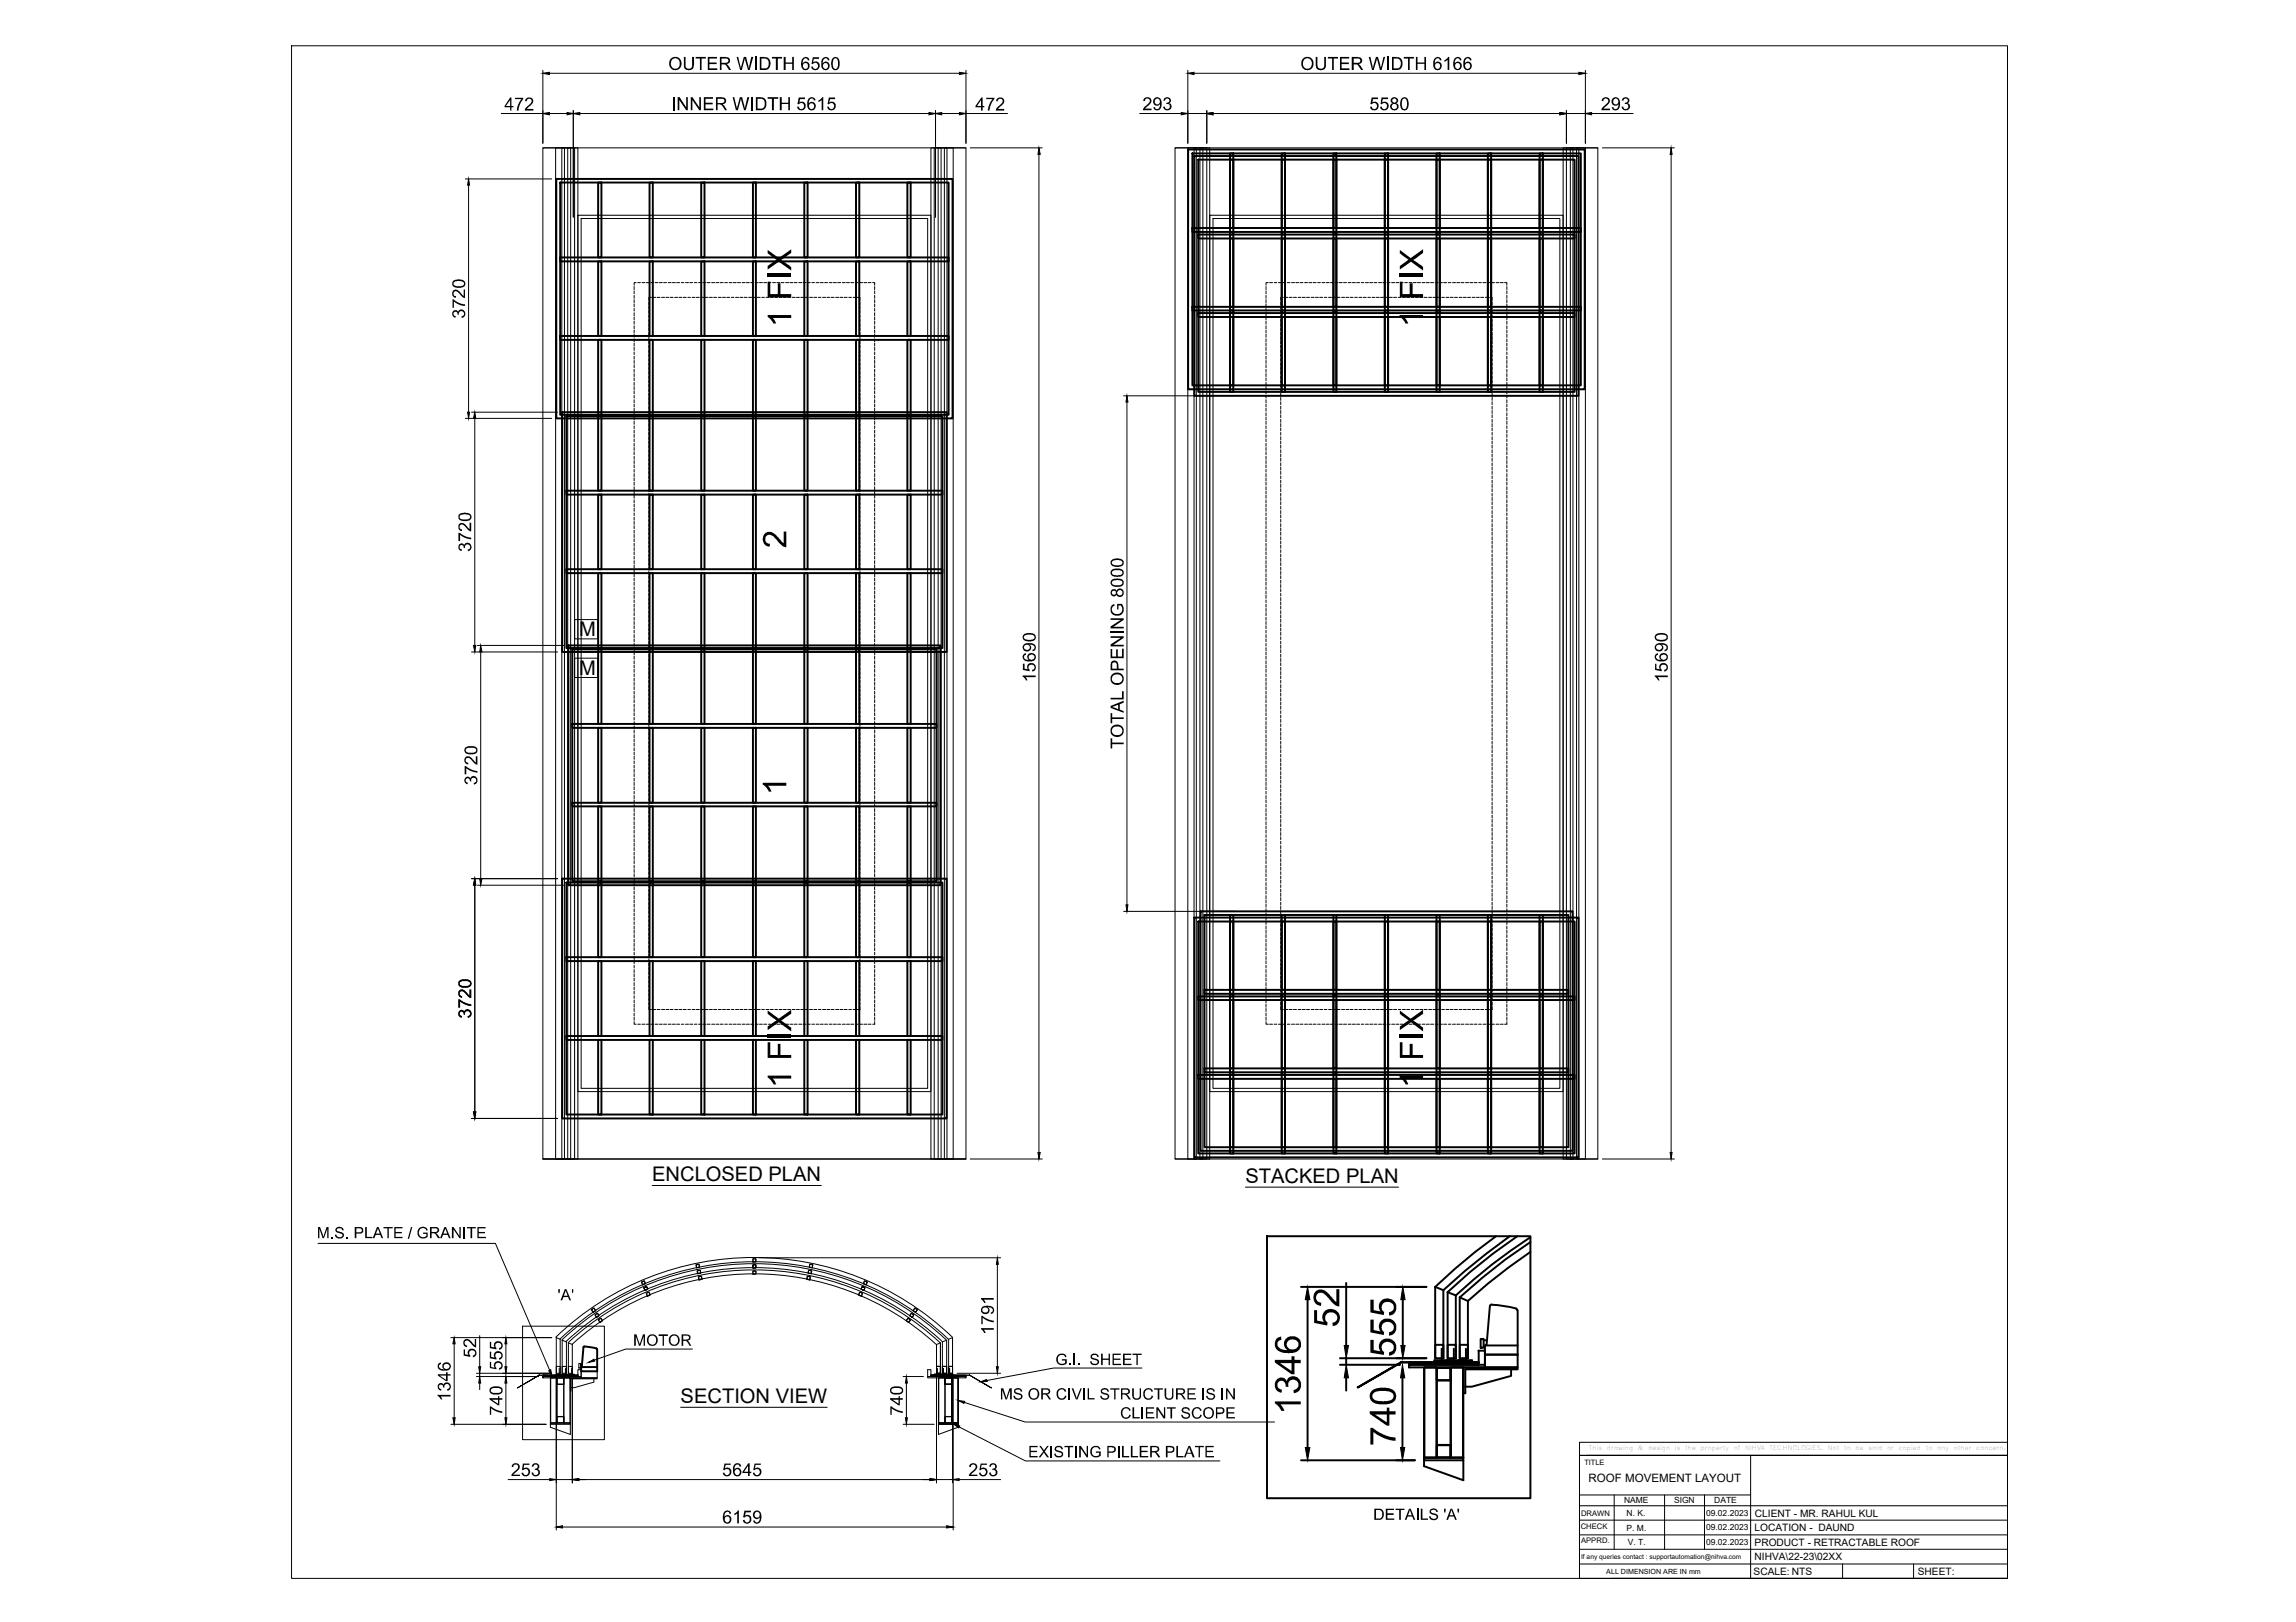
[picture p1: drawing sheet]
<svg xmlns="http://www.w3.org/2000/svg" width="297mm" height="210mm" viewBox="0 0 297 210" stroke-linecap="round" stroke-linejoin="round" font-family="sans-serif">
<defs><g id="words">
<g font-size="2.6">
<text x="74.9" y="82.3">M</text>
<text x="74.9" y="87.3">M</text>
<text x="84.4" y="152.9">ENCLOSED PLAN</text>
<text x="161.1" y="153.1">STACKED PLAN</text>
<text x="88.1" y="181.6">SECTION VIEW</text>
</g>
<text font-size="1.5" x="205.5" y="191.8">ROOF MOVEMENT LAYOUT</text>
<g font-size="1.3">
<text x="227" y="196.3">CLIENT - MR. RAHUL KUL</text>
<text x="226.9" y="203.8">SCALE: NTS</text>
<text x="227" y="201.9">NIHVA\22-23\02XX</text>
<text x="227" y="200">PRODUCT - RETRACTABLE ROOF</text>
<text x="227" y="198.2">LOCATION - DAUND</text>
<text x="248.1" y="203.8">SHEET:</text>
</g>
<g font-size="1.1">
<text x="210.1" y="194.6">NAME</text>
<text x="210.4" y="196.2">N. K.</text>
<text x="216.6" y="194.6">SIGN</text>
<text x="220.7" y="196.2">09.02.2023</text>
<text x="221.8" y="194.6">DATE</text>
<text x="210.4" y="198.1">P. M.</text>
<text x="210.6" y="199.9">V. T.</text>
<text x="220.7" y="198">09.02.2023</text>
<text x="220.7" y="199.9">09.02.2023</text>
</g>
<g font-size="1">
<text x="205" y="189.6">TITLE</text>
<text x="204.5" y="197.9">CHECK</text>
<text x="204.6" y="196.2">DRAWN</text>
<text x="204.6" y="199.7">APPRD.</text>
</g>
<g font-size=".9">
<text x="204.6" y="201.7">If any queries contact : supportautomation@nihva.com</text>
<text x="207.8" y="203.7">ALL DIMENSION ARE IN mm</text>
</g>
<g font-size=".8">
<text x="205.6" y="187.7">This</text>
<text x="207.9" y="187.7">drawing</text>
<text x="211.9" y="187.7">&amp;</text>
<text x="213.2" y="187.7">design</text>
<text x="218" y="187.7">the</text>
<text x="220" y="187.7">property</text>
<text x="224.3" y="187.7">of</text>
<text x="225.8" y="187.7">NIHVA</text>
<text x="228.9" y="187.7">TECHNOLOGIES.</text>
<text x="236.5" y="187.7">Not</text>
<text x="240.1" y="187.7">be</text>
<text x="244.1" y="187.7">or</text>
<text x="245.6" y="187.7">copied</text>
<text x="250.6" y="187.7">any</text>
<text x="252.8" y="187.7">other</text>
<text x="255.7" y="187.7">concern.</text>
</g>
</g></defs>
<!-- layer: Segment support -->
<g fill="none" stroke="#000" stroke-width=".25">
<path d="M153.7 19.3h51.3v31.1h-51.3zM154.3 19.9h50.2v30h-50.2zM72 23.2h51.2v30.9h-51.2zM72.5 23.6h50.2v30.1h-50.2zM72.5 33.3h50.2v.5h-50.2zM154.3 39.7h50.2v.5h-50.2zM154.3 29.5h50.2v.5h-50.2zM154.5 20.2h49.7v31h-49.7zM155 20.7h48.7v30h-48.7zM155 30.4h48.7v.5h-48.7zM72.5 43.5h50.2v.5h-50.2zM72.7 53.3h49.8v31.1h-49.8z"/>
<path d="M73.3 53.8h48.6v30.1h-48.6zM155 40.5h48.7v.5h-48.7zM73.3 73.7h48.6v.5h-48.6zM73.3 63.5h48.6v.5h-48.6zM73.5 83.5h48.2v31.1h-48.2zM74 84h47.2v30h-47.2zM74 93.7h47.2v.5h-47.2zM72.7 113.7h49.8v31h-49.8zM73.3 114.2h48.6v30h-48.6zM74 103.9h47.2v.5h-47.2zM154.5 118.7h49.7v31.1h-49.7zM155 119.3h48.7v30h-48.7z"/>
<path d="M155.3 117.9h48.2v31h-48.2zM155.8 118.4h47.1v30.1h-47.1zM73.3 134.1h48.6v.5h-48.6zM73.3 123.9h48.6v.5h-48.6zM155 139.1h48.7v.5h-48.7zM155 128.9h48.7v.5h-48.7zM155.8 138.3h47.1v.5h-47.1zM155.8 128.1h47.1v.5h-47.1z"/>
</g>
<!-- layer: Bas -->
<g fill="none" stroke="#000" stroke-width=".25">
<path d="M159.1 19.9h.5v9.6h-.5zM165.8 19.9h.4v9.6h-.4zM172.5 19.9h.4v9.6h-.4zM179.2 19.9h.4v9.6h-.4zM185.8 19.9h.5v9.6h-.5zM192.5 19.9h.4v9.6h-.4zM199.2 19.9h.4v9.6h-.4zM77.4 33.8h.4v9.7h-.4zM77.4 23.6h.4v9.7h-.4zM84 33.8h.5v9.7h-.5zM84 23.6h.5v9.7h-.5zM90.7 33.8h.4v9.7h-.4z"/>
<path d="M90.7 23.6h.4v9.7h-.4zM97.4 33.8h.4v9.7h-.4zM97.4 23.6h.4v9.7h-.4zM104.1 33.8h.4v9.7h-.4zM104.1 23.6h.4v9.7h-.4zM110.7 33.8h.5v9.7h-.5zM110.7 23.6h.5v9.7h-.5zM117.4 33.8h.4v9.7h-.4zM117.4 23.6h.4v9.7h-.4zM159.1 30.9h.5v9.6h-.5zM159.1 20.7h.5v9.7h-.5zM159.1 30h.5v9.7h-.5z"/>
<path d="M165.8 30.9h.4v9.6h-.4zM165.8 20.7h.4v9.7h-.4zM165.8 30h.4v9.7h-.4zM172.5 30.9h.4v9.6h-.4zM172.5 20.7h.4v9.7h-.4zM172.5 30h.4v9.7h-.4zM179.2 30.9h.4v9.6h-.4zM179.2 20.7h.4v9.7h-.4zM179.2 30h.4v9.7h-.4zM185.8 30.9h.5v9.6h-.5zM185.8 20.7h.5v9.7h-.5zM185.8 30h.5v9.7h-.5z"/>
<path d="M192.5 30.9h.4v9.6h-.4zM192.5 20.7h.4v9.7h-.4zM192.5 30h.4v9.7h-.4zM199.2 30.9h.4v9.6h-.4zM199.2 20.7h.4v9.7h-.4zM199.2 30h.4v9.7h-.4zM77.4 53.8h.4v9.7h-.4zM77.4 44h.4v9.7h-.4zM84 53.8h.5v9.7h-.5zM84 44h.5v9.7h-.5zM90.7 53.8h.4v9.7h-.4zM90.7 44h.4v9.7h-.4z"/>
<path d="M97.4 53.8h.4v9.7h-.4zM97.4 44h.4v9.7h-.4zM104.1 53.8h.4v9.7h-.4zM104.1 44h.4v9.7h-.4zM110.7 53.8h.5v9.7h-.5zM110.7 44h.5v9.7h-.5zM117.4 53.8h.4v9.7h-.4zM117.4 44h.4v9.7h-.4zM159.1 41h.5v9.7h-.5zM159.1 40.2h.5v9.7h-.5zM165.8 41h.4v9.7h-.4zM165.8 40.2h.4v9.7h-.4z"/>
<path d="M172.5 41h.4v9.7h-.4zM172.5 40.2h.4v9.7h-.4zM179.2 41h.4v9.7h-.4zM179.2 40.2h.4v9.7h-.4zM185.8 41h.5v9.7h-.5zM185.8 40.2h.5v9.7h-.5zM192.5 41h.4v9.7h-.4zM192.5 40.2h.4v9.7h-.4zM199.2 41h.4v9.7h-.4zM199.2 40.2h.4v9.7h-.4zM77.4 64h.4v9.7h-.4zM77.4 74.2h.4v9.7h-.4z"/>
<path d="M84 64h.5v9.7h-.5zM84 74.2h.5v9.7h-.5zM90.7 64h.4v9.7h-.4zM90.7 74.2h.4v9.7h-.4zM97.4 64h.4v9.7h-.4zM97.4 74.2h.4v9.7h-.4zM104.1 64h.4v9.7h-.4zM104.1 74.2h.4v9.7h-.4zM110.7 64h.5v9.7h-.5zM110.7 74.2h.5v9.7h-.5zM117.4 64h.4v9.7h-.4zM117.4 74.2h.4v9.7h-.4z"/>
<path d="M77.4 94.2h.4v9.7h-.4zM77.4 84h.4v9.7h-.4zM84 94.2h.5v9.7h-.5zM84 84h.5v9.7h-.5zM90.7 94.2h.4v9.7h-.4zM90.7 84h.4v9.7h-.4zM97.4 94.2h.4v9.7h-.4zM97.4 84h.4v9.7h-.4zM104.1 94.2h.4v9.7h-.4zM104.1 84h.4v9.7h-.4zM110.7 94.2h.5v9.7h-.5zM110.7 84h.5v9.7h-.5z"/>
<path d="M117.4 94.2h.4v9.7h-.4zM117.4 84h.4v9.7h-.4zM77.4 114.2h.4v9.7h-.4zM77.4 104.4h.4v9.6h-.4zM84 114.2h.5v9.7h-.5zM84 104.4h.5v9.6h-.5zM90.7 114.2h.4v9.7h-.4zM90.7 104.4h.4v9.6h-.4zM97.4 114.2h.4v9.7h-.4zM97.4 104.4h.4v9.6h-.4zM104.1 114.2h.4v9.7h-.4zM104.1 104.4h.4v9.6h-.4z"/>
<path d="M110.7 114.2h.5v9.7h-.5zM110.7 104.4h.5v9.6h-.5zM117.4 114.2h.4v9.7h-.4zM117.4 104.4h.4v9.6h-.4zM159.1 119.3h.5v9.6h-.5zM159.1 118.4h.5v9.7h-.5zM165.8 119.3h.4v9.6h-.4zM165.8 118.4h.4v9.7h-.4zM172.5 119.3h.4v9.6h-.4zM172.5 118.4h.4v9.7h-.4zM179.2 119.3h.4v9.6h-.4zM179.2 118.4h.4v9.7h-.4z"/>
<path d="M185.8 119.3h.5v9.6h-.5zM185.8 118.4h.5v9.7h-.5zM192.5 119.3h.4v9.6h-.4zM192.5 118.4h.4v9.7h-.4zM199.2 119.3h.4v9.6h-.4zM199.2 118.4h.4v9.7h-.4zM77.4 124.4h.4v9.7h-.4zM77.4 134.6h.4v9.6h-.4zM84 124.4h.5v9.7h-.5zM84 134.6h.5v9.6h-.5zM90.7 124.4h.4v9.7h-.4zM90.7 134.6h.4v9.6h-.4z"/>
<path d="M97.4 124.4h.4v9.7h-.4zM97.4 134.6h.4v9.6h-.4zM104.1 124.4h.4v9.7h-.4zM104.1 134.6h.4v9.6h-.4zM110.7 124.4h.5v9.7h-.5zM110.7 134.6h.5v9.6h-.5zM117.4 124.4h.4v9.7h-.4zM117.4 134.6h.4v9.6h-.4zM159.1 129.4h.5v9.7h-.5zM159.1 139.6h.5v9.7h-.5zM159.1 128.6h.5v9.7h-.5zM159.1 138.8h.5v9.7h-.5z"/>
<path d="M165.8 129.4h.4v9.7h-.4zM165.8 139.6h.4v9.7h-.4zM165.8 128.6h.4v9.7h-.4zM165.8 138.8h.4v9.7h-.4zM172.5 129.4h.4v9.7h-.4zM172.5 139.6h.4v9.7h-.4zM172.5 128.6h.4v9.7h-.4zM172.5 138.8h.4v9.7h-.4zM179.2 129.4h.4v9.7h-.4zM179.2 139.6h.4v9.7h-.4zM179.2 128.6h.4v9.7h-.4zM179.2 138.8h.4v9.7h-.4z"/>
<path d="M185.8 129.4h.5v9.7h-.5zM185.8 139.6h.5v9.7h-.5zM185.8 128.6h.5v9.7h-.5zM185.8 138.8h.5v9.7h-.5zM192.5 129.4h.4v9.7h-.4zM192.5 139.6h.4v9.7h-.4zM192.5 128.6h.4v9.7h-.4zM192.5 138.8h.4v9.7h-.4zM199.2 129.4h.4v9.7h-.4zM199.2 139.6h.4v9.7h-.4zM199.2 128.6h.4v9.7h-.4zM199.2 138.8h.4v9.7h-.4z"/>
</g>
<!-- layer: 0 -->
<g fill="none" stroke="#000" stroke-width=".13">
<path d="M37.7 5.9h222v198.4h-222zM64.9 14.7h5.3M70.2 19.1h4.6v130.9h-4.6zM70.2 19.1h54.8M70.2 9.1v9.4M71.1 14.7h2.3M71.1 9.5h53M71.9 19.1h1.1v130.9h-1.1zM72.7 19.1h1.1v130.9h-1.1zM73.4 19.1h.9v130.9h-.9zM74.2 14.3v13.8M75 14.7h45.2"/>
<path d="M120.4 19.1h4.6v130.9h-4.6zM120.9 19.1h.9v130.9h-.9zM121 14.3v13.8M121.4 19.1h1.1v130.9h-1.1zM121.8 14.7h2.3M122.2 19.1h1.1v130.9h-1.1zM125 14.7h5.3M125 9.1v9.4M125.5 19.1h9.3M134.4 20v129.1M147.4 14.7h5.4M152 19.1h4.5v130.9h-4.5z"/>
<path d="M152 19.1h54.7M153.7 19.1h1.1v130.9h-1.1zM153.7 14.7h2.4M153.7 9.1v9.4M154.5 19.1h1.1v130.9h-1.1zM154.5 9.5h49.8M155.2 19.1h.9v130.9h-.9zM156.1 14.3v4.2M156.9 14.7h44.9M202.2 19.1h4.5v130.9h-4.5zM202.6 19.1h.9v130.9h-.9zM202.6 14.7h2.5"/>
<path d="M202.6 14.3v4.2M203.2 19.1h1.1v130.9h-1.1zM204 19.1h1.1v130.9h-1.1zM205.1 9.1v9.4M205.9 14.7h5.4M207.3 19.1h9.3M216.2 20v129.1M60.2 23.2h11.2M60.6 24v29.3M60.2 54.1h11.2M61 53.3h11.1M61.4 54.1v29.4"/>
<path d="M145.4 51.2h11.5M145.8 52v65.1M61 84.4h11.1M61.8 83.5h11.1M62.2 84.4v29.3M74.3 85.2h3v2.5h-3zM74.3 80.2h3v2.5h-3zM61 113.7h11.1M61.4 114.6v29.3M61.8 114.6h11.1M145.4 117.9h14.4M61 144.7h11.1"/>
<path d="M70.2 150h54.8M84.4 153.4h21.9M125.5 150h9.3M152 150h54.7M161.1 153.6h19.8M207.3 150h9.3M41.1 160.9h23l7 16.4M58.3 173.1h13.1M58.8 173.9v9.6M61.6 177.7h9.8M61.6 178.1h8.1M62.1 172.8v4.1"/>
<path d="M62.1 177.7v.4M62.1 179v.8M65.4 173.9v3M65.4 179v4.5M67.6 171.6h10.6v14.7h-10.6zM69.7 178l-2.8 1.6 2.9-1.6h5M69.8 178h.1M70.2 178h4.6v.1h-4.6zM70.2 178.1h5v.2h-5zM71.2 178.3h.9v5.9h-.9zM71.9 177.8h1.1v.2h-1.1zM71.9 173a37.1 37.1 0 0 1 51.3 0"/>
<path d="M72 176.8h.5v.9h-.5zM72 177.7v-4.6l.5 .2v4.4M72 178.3v19.7M72.1 178.3h.8v.9h-.8zM72.1 178.4h.8v.7h-.8zM72.3 177.1v.8M72.4 173.3a36.5 36.5 0 0 1 50.3 0M72.7 177.8h1.1v.2h-1.1zM72.7 173.4a36.3 36.3 0 0 1 49.7 0M72.7 176.8h.6v.9h-.6zM72.7 177.7v-4.3l.6 .3v4M72.9 178.3h.9v5.9h-.9z"/>
<path d="M72.9 178.3h.8v5.9h-.8zM73.2 177.1v.8M73.2 173.6a35.8 35.8 0 0 1 48.7 0M73.4 177.8h.9v.2h-.9zM73.5 173.7a35.5 35.5 0 0 1 48.1 0M73.5 176.8h.5v.9h-.5zM73.5 177.7v-3.9l.5 .2v3.7M73.8 178.3h3.5v.1h-3.4v1.6h-.1zM74 177.1v.8M74 174a34.9 34.9 0 0 1 47.1 0M74 178.3v13.6M74.8 178.1v-.9h.4v.9"/>
<path d="M74.8 178h.1M74.9 176.4h.2v.6h-.2zM75.1 177h.1M75.1 176.5h.2M75.2 177.5h2.1v.8h-2.1zM76.5 169.5l.3-.3 .3 .4-.3 .2zM76.5 169.5l.3-.2 .2 .3-.2 .2zM76.8 178.4v.5l-2.5 .7h-.4M77 170.1l.3-.2 .2 .4-.3 .2zM77 170.2l.3-.2 .2 .3-.3 .2zM77.4 170.8l.3-.2 .3 .3-.4 .3zM77.4 170.8l.3-.2 .2 .3-.3 .2z"/>
<path d="M83 165.9l.4-.2 .1 .4-.4 .2zM83 165.9l.4-.1 .1 .3-.4 .1zM83.3 166.6l.4-.1 .1 .3-.4 .2 .4-.2-.1-.3-.4 .2 .1 .3zM83.6 167.3l.4-.1 .1 .4-.4 .2zM83.6 167.4l.3-.2 .2 .4-.3 .1zM89.6 174.6h-8.7l-4 1.4M90 163.7l.4-.1 .1 .4-.4 .1zM90 163.7l.4-.1 .1 .4h-.4zM90.2 164.5l.4-.1 .1 .4h-.4zM90.2 164.5l.4-.1v.4h-.3zM90.3 165.2l.5-.1v.5l-.4 .1zM90.4 165.2h.3l.1 .3-.3 .1z"/>
<path d="M97.4 163.7h.4v.4h-.4h.4v-.4h-.4v.4zM97.4 164.5h.4v.4h-.4zM97.4 164.5h.4v.3h-.4zM97.4 162.9h.4v.4h-.4zM98.2 162.8h31.3M104.4 165.1l.5 .1-.1 .5-.4-.1zM104.5 165.2h.3l-.1 .4-.3-.1zM104.6 164.4l.4 .1-.1 .3h-.4zM104.6 164.4l.4 .1-.1 .3h-.3zM104.8 163.6l.4 .1-.1 .4-.4-.1zM104.8 163.6l.4 .1-.1 .3h-.4zM111.2 167.2l.4 .1-.1 .5-.5-.2z"/>
<path d="M111.3 167.2l.3 .2-.2 .3-.3-.1zM111.5 166.5l.4 .1-.1 .4 .1-.3-.4-.2-.1 .3 .4 .2-.4-.2zM111.8 165.7l.4 .2-.1 .4-.4-.2zM111.8 165.8l.4 .1-.1 .3-.4-.1zM116.8 178.1h2.7M117.3 179v4.5M117.5 170.6l.3 .2-.2 .4-.4-.3zM117.5 170.6l.3 .2-.2 .3-.3-.2zM117.9 169.9l.3 .2-.2 .4-.3-.2zM117.9 170l.3 .2-.2 .3-.3-.2zM118.4 169.2l.3 .3-.3 .3-.3-.2zM118.4 169.3l.3 .2-.3 .3-.2-.2z"/>
<path d="M120 178.1h5v.2h-5zM120 178.1v-.9h.4v.9M120.4 178h4.6v.1h-4.6zM120.4 178h5l2.9 1.6-2.8-1.6M120.4 178h.1M120.9 177.8h.9v.2h-.9zM121.2 176.8h.5v.9h-.5zM121.2 177.7v-3.7l.5-.2v3.9M121.2 178.3v13.6M121.2 177.1v.8M121.4 177.8h1.1v.2h-1.1zM121.4 178.3h.9v5.9h-.9z"/>
<path d="M121.5 178.3h.8v5.9h-.8zM121.9 176.8h.6v.9h-.6zM121.9 177.7v-4l.6-.3v4.3M122 177.1v.8M122.2 177.8h1.1v.2h-1.1zM122.3 178.3h.8v.9h-.8zM122.3 178.4h.8v.7h-.8zM122.7 176.8h.5v.9h-.5zM122.7 177.7v-4.4l.5-.2v4.6M122.9 177.1v.8M123.1 178.3v5.9h.9h-.9v-5.9h.9v5.9v-5.9zM123.2 178.3v13.6"/>
<path d="M123.3 178.4v19.6M123.8 177.7h5.7M125.4 178h.1M129 163.6v13.3M147.7 177h-11.4l-8.6 1.6M58.3 184.3h12.4M65.7 191.5h5.4M71.2 184.2h2.6v.1h-2.6zM71.2 184.3v.4M72 191.5h2M72.1 183.3h.8v.9h-.8zM72.1 183.3h.8v.8h-.8z"/>
<path d="M72.8 197.6h49.7M73.8 184.3v1.3M74.9 191.5h45.4M88.1 182.1h18.9M116.8 184.3h4.1M121.2 191.5h2M121.4 184.2h2.6v.1h-2.6zM121.4 184.2h2.6v.5v-.4h-2.6zM121.4 184.3v1.3M122.3 183.3h.8v.9h-.8zM122.3 183.3h.8v.8h-.8zM124.1 184.7l8.6 4.4h25.1"/>
<path d="M124.1 191.5h5.4M124.8 181.5l7.8 2.5h32.3M204.3 186.6h55.4v1.7h-55.4zM204.3 188.3h55.4v16h-55.4zM204.3 198.6h55.4M204.3 196.7h55.4M204.3 194.9h55.4M204.3 188.3v16M204.3 193.5h22.2M205.3 188.3h54.4M208.8 193.5v7M215.3 193.5v7"/>
<path d="M220.5 193.5v7M226.5 188.3v16M204.3 200.5h55.4M204.3 202.4h55.4M208.5 204.3h51.2M238.4 202.4v1.9M247.6 202.4v1.9"/>
</g>
<!-- layer: 11  ROOF LINE -->
<g fill="none" stroke="#000" stroke-width=".13">
<path d="M82 37.1v.4M82 37.6v.4M82 38.2v.4M82 38.8v.4M82 39.3v.4M82 39.9v.4M82.3 36.6h-.3v.3M82.5 36.6h.3M83.1 36.6h.3M83.6 36.6h.4M83.9 39.1v.4M83.9 39.6v.4"/>
<path d="M84.2 36.6h.3M84.3 38.5h-.4v.4M84.5 38.5h.3M84.8 36.6h.3M85 38.5h.4M85.3 36.6h.4M85.6 38.5h.4M85.9 36.6h.3M86.1 38.5h.4M86.4 36.6h.4M86.7 38.5h.4M87 36.6h.4"/>
<path d="M87.3 38.5h.4M87.5 36.6h.4M87.8 38.5h.4M88.1 36.6h.4M88.4 38.5h.4M88.7 36.6h.4M89 38.5h.3M89.2 36.6h.4M89.5 38.5h.4M89.8 36.6h.4M90.1 38.5h.4M90.4 36.6h.4"/>
<path d="M90.6 38.5h.4M90.9 36.6h.4M91.2 38.5h.4M91.5 36.6h.4M91.8 38.5h.4M92.1 36.6h.4M92.3 38.5h.4M92.6 36.6h.4M92.9 38.5h.4M93.2 36.6h.4M93.5 38.5h.4M93.8 36.6h.3"/>
<path d="M94 38.5h.4M94.3 36.6h.4M94.6 38.5h.4M94.9 36.6h.4M95.2 38.5h.3M95.4 36.6h.4M95.7 38.5h.4M96 36.6h.4M96.3 38.5h.3M96.6 36.6h.3M96.9 38.5h.3M97.1 36.6h.4"/>
<path d="M97.4 38.5h.4M97.7 36.6h.4M98 38.5h.3M98.3 36.6h.3M98.6 38.5h.3M98.8 36.6h.4M99.1 38.5h.4M99.4 36.6h.3M99.7 38.5h.3M99.9 36.6h.4M100.2 38.5h.4M100.5 36.6h.4"/>
<path d="M100.8 38.5h.4M101 36.6h.4M101.3 38.5h.4M101.6 36.6h.4M101.9 38.5h.4M102.2 36.6h.4M102.5 38.5h.4M102.7 36.6h.4M103 38.5h.4M103.3 36.6h.4M103.6 38.5h.4M103.9 36.6h.4"/>
<path d="M104.2 38.5h.3M104.4 36.6h.4M104.7 38.5h.4M105 36.6h.4M105.3 38.5h.4M105.6 36.6h.4M105.9 38.5h.3M106.1 36.6h.4M106.4 38.5h.4M106.7 36.6h.4M107 38.5h.4M107.3 36.6h.4"/>
<path d="M107.5 38.5h.4M107.8 36.6h.4M108.1 38.5h.4M108.4 36.6h.4M108.7 38.5h.4M109 36.6h.3M109.2 38.5h.4M109.5 36.6h.4M109.8 38.5h.4M110.1 36.6h.3M110.4 38.5h.3M110.7 36.6h.3"/>
<path d="M110.9 38.5h.4v.4M111.2 36.6h.4M111.3 39.1v.4M111.3 39.6v.4M111.8 36.6h.3M112.3 36.6h.4M112.9 36.6h.3v.3M113.2 37.1v.4M113.2 37.6v.4M113.2 38.2v.4M113.2 38.8v.4M113.2 39.3v.4"/>
<path d="M113.2 39.9v.4M163.8 37.1v.4M163.8 37.6v.4M163.8 38.2v.4M163.8 38.8v.4M163.8 39.3v.4M163.8 39.9v.4M164.1 36.6h-.3v.3M164.3 36.6h.3M164.8 36.6h.4M165.4 36.6h.4M165.7 39.1v.4"/>
<path d="M165.7 39.6v.4M165.9 36.6h.4M166 38.5h-.3v.4M166.2 38.5h.4M166.5 36.6h.4M166.8 38.5h.4M167.1 36.6h.4M167.3 38.5h.4M167.6 36.6h.4M167.9 38.5h.4M168.2 36.6h.4M168.5 38.5h.4"/>
<path d="M168.8 36.6h.4M169 38.5h.4M169.3 36.6h.4M169.6 38.5h.4M169.9 36.6h.4M170.2 38.5h.4M170.5 36.6h.3M170.7 38.5h.4M171 36.6h.4M171.3 38.5h.4M171.6 36.6h.4M171.9 38.5h.4"/>
<path d="M172.1 36.6h.4M172.4 38.5h.4M172.7 36.6h.4M173 38.5h.4M173.3 36.6h.4M173.6 38.5h.3M173.8 36.6h.4M174.1 38.5h.4M174.4 36.6h.4M174.7 38.5h.3M175 36.6h.3M175.3 38.5h.3"/>
<path d="M175.5 36.6h.4M175.8 38.5h.4M176.1 36.6h.3M176.4 38.5h.3M176.7 36.6h.3M177 38.5h.3M177.2 36.6h.4M177.5 38.5h.4M177.8 36.6h.3M178.1 38.5h.3M178.4 36.6h.3M178.6 38.5h.4"/>
<path d="M178.9 36.6h.4M179.2 38.5h.4M179.5 36.6h.3M179.7 38.5h.4M180 36.6h.4M180.3 38.5h.4M180.6 36.6h.4M180.9 38.5h.3M181.1 36.6h.4M181.4 38.5h.4M181.7 36.6h.4M182 38.5h.4"/>
<path d="M182.3 36.6h.4M182.6 38.5h.3M182.8 36.6h.4M183.1 38.5h.4M183.4 36.6h.4M183.7 38.5h.4M184 36.6h.4M184.2 38.5h.4M184.5 36.6h.4M184.8 38.5h.4M185.1 36.6h.4M185.4 38.5h.4"/>
<path d="M185.7 36.6h.4M185.9 38.5h.4M186.2 36.6h.4M186.5 38.5h.4M186.8 36.6h.4M187.1 38.5h.4M187.4 36.6h.3M187.6 38.5h.4M187.9 36.6h.4M188.2 38.5h.4M188.5 36.6h.3M188.8 38.5h.3"/>
<path d="M189 36.6h.4M189.3 38.5h.4M189.6 36.6h.4M189.9 38.5h.3M190.2 36.6h.3M190.5 38.5h.3M190.7 36.6h.4M191 38.5h.4M191.3 36.6h.3M191.6 38.5h.3M191.9 36.6h.3M192.2 38.5h.3"/>
<path d="M192.4 36.6h.4M192.7 38.5h.3v.4M193 36.6h.3M193 39.1v.4M193 39.6v.4M193.5 36.6h.4M194.1 36.6h.4M194.6 36.6h.3v.3M194.9 37.1v.4M194.9 37.6v.4M194.9 38.2v.4M194.9 38.8v.4"/>
<path d="M194.9 39.3v.4M194.9 39.9v.4M82 40.5v.4M82 41v.4M82 41.6v.4M82 42.2v.3M82 42.7v.4M82 43.3v.3M82 43.9v.3M82 44.4v.4M82 45v.3M82 45.6v.3"/>
<path d="M82 46.1v.4M82 46.7v.3M82 47.2v.4M82 47.8v.4M82 48.3v.4M82 48.9v.4M82 49.5v.4M82 50v.4M82 50.6v.4M82 51.2v.3M82 51.7v.4M82 52.3v.4"/>
<path d="M82 52.8v.4M82 53.4v.4M82 54v.4M82 54.5v.4M82 55.1v.4M82 55.7v.3M82 56.2v.4M82 56.8v.4M82 57.4v.3M82 57.9v.4M82 58.5v.3M82 59.1v.3"/>
<path d="M82 59.6v.4M83.9 40.2v.4M83.9 40.8v.3M83.9 41.3v.4M83.9 41.9v.3M83.9 42.4v.4M83.9 43v.4M83.9 43.6v.3M83.9 44.1v.4M83.9 44.7v.3M83.9 45.3v.3M83.9 45.8v.4"/>
<path d="M83.9 46.4v.3M83.9 46.9v.4M83.9 47.5v.4M83.9 48v.4M83.9 48.6v.4M83.9 49.2v.4M83.9 49.7v.4M83.9 50.3v.4M83.9 50.9v.4M83.9 51.4v.4M83.9 52v.4M83.9 52.6v.4"/>
<path d="M83.9 53.1v.4M83.9 53.7v.4M83.9 54.3v.4M83.9 54.8v.4M83.9 55.4v.4M83.9 56v.3M83.9 56.5v.4M83.9 57.1v.3M83.9 57.6v.4M83.9 58.2v.4M83.9 58.8v.3M83.9 59.3v.4"/>
<path d="M83.9 59.9v.4M111.3 40.2v.4M111.3 40.8v.3M111.3 41.3v.4M111.3 41.9v.3M111.3 42.4v.4M111.3 43v.4M111.3 43.6v.3M111.3 44.1v.4M111.3 44.7v.3M111.3 45.3v.3M111.3 45.8v.4"/>
<path d="M111.3 46.4v.3M111.3 46.9v.4M111.3 47.5v.4M111.3 48v.4M111.3 48.6v.4M111.3 49.2v.4M111.3 49.7v.4M111.3 50.3v.4M111.3 50.9v.4M111.3 51.4v.4M111.3 52v.4M111.3 52.6v.4"/>
<path d="M111.3 53.1v.4M111.3 53.7v.4M111.3 54.3v.4M111.3 54.8v.4M111.3 55.4v.4M111.3 56v.3M111.3 56.5v.4M111.3 57.1v.3M111.3 57.6v.4M111.3 58.2v.4M111.3 58.8v.3M111.3 59.3v.4"/>
<path d="M111.3 59.9v.4M113.2 40.5v.4M113.2 41v.4M113.2 41.6v.4M113.2 42.2v.3M113.2 42.7v.4M113.2 43.3v.3M113.2 43.9v.3M113.2 44.4v.4M113.2 45v.3M113.2 45.6v.3M113.2 46.1v.4"/>
<path d="M113.2 46.7v.3M113.2 47.2v.4M113.2 47.8v.4M113.2 48.3v.4M113.2 48.9v.4M113.2 49.5v.4M113.2 50v.4M113.2 50.6v.4M113.2 51.2v.3M113.2 51.7v.4M113.2 52.3v.4M113.2 52.8v.4"/>
<path d="M113.2 53.4v.4M113.2 54v.4M113.2 54.5v.4M113.2 55.1v.4M113.2 55.7v.3M113.2 56.2v.4M113.2 56.8v.4M113.2 57.4v.3M113.2 57.9v.4M113.2 58.5v.3M113.2 59.1v.3M113.2 59.6v.4"/>
<path d="M163.8 40.5v.4M163.8 41v.4M163.8 41.6v.4M163.8 42.2v.3M163.8 42.7v.4M163.8 43.3v.3M163.8 43.9v.3M163.8 44.4v.4M163.8 45v.3M163.8 45.6v.3M163.8 46.1v.4M163.8 46.7v.3"/>
<path d="M163.8 47.2v.4M163.8 47.8v.4M163.8 48.3v.4M163.8 48.9v.4M163.8 49.5v.4M163.8 50v.4M163.8 50.6v.4M163.8 51.2v.3M163.8 51.7v.4M163.8 52.3v.4M163.8 52.8v.4M163.8 53.4v.4"/>
<path d="M163.8 54v.4M163.8 54.5v.4M163.8 55.1v.4M163.8 55.7v.3M163.8 56.2v.4M163.8 56.8v.4M163.8 57.4v.3M163.8 57.9v.4M163.8 58.5v.3M163.8 59.1v.3M163.8 59.6v.4M165.7 40.2v.4"/>
<path d="M165.7 40.8v.3M165.7 41.3v.4M165.7 41.9v.3M165.7 42.4v.4M165.7 43v.4M165.7 43.6v.3M165.7 44.1v.4M165.7 44.7v.3M165.7 45.3v.3M165.7 45.8v.4M165.7 46.4v.3M165.7 46.9v.4"/>
<path d="M165.7 47.5v.4M165.7 48v.4M165.7 48.6v.4M165.7 49.2v.4M165.7 49.7v.4M165.7 50.3v.4M165.7 50.9v.4M165.7 51.4v.4M165.7 52v.4M165.7 52.6v.4M165.7 53.1v.4M165.7 53.7v.4"/>
<path d="M165.7 54.3v.4M165.7 54.8v.4M165.7 55.4v.4M165.7 56v.3M165.7 56.5v.4M165.7 57.1v.3M165.7 57.6v.4M165.7 58.2v.4M165.7 58.8v.3M165.7 59.3v.4M165.7 59.9v.4M193 40.2v.4"/>
<path d="M193 40.8v.3M193 41.3v.4M193 41.9v.3M193 42.4v.4M193 43v.4M193 43.6v.3M193 44.1v.4M193 44.7v.3M193 45.3v.3M193 45.8v.4M193 46.4v.3M193 46.9v.4"/>
<path d="M193 47.5v.4M193 48v.4M193 48.6v.4M193 49.2v.4M193 49.7v.4M193 50.3v.4M193 50.9v.4M193 51.4v.4M193 52v.4M193 52.6v.4M193 53.1v.4M193 53.7v.4"/>
<path d="M193 54.3v.4M193 54.8v.4M193 55.4v.4M193 56v.3M193 56.5v.4M193 57.1v.3M193 57.6v.4M193 58.2v.4M193 58.8v.3M193 59.3v.4M193 59.9v.4M194.9 40.5v.4"/>
<path d="M194.9 41v.4M194.9 41.6v.4M194.9 42.2v.3M194.9 42.7v.4M194.9 43.3v.3M194.9 43.9v.3M194.9 44.4v.4M194.9 45v.3M194.9 45.6v.3M194.9 46.1v.4M194.9 46.7v.3M194.9 47.2v.4"/>
<path d="M194.9 47.8v.4M194.9 48.3v.4M194.9 48.9v.4M194.9 49.5v.4M194.9 50v.4M194.9 50.6v.4M194.9 51.2v.3M194.9 51.7v.4M194.9 52.3v.4M194.9 52.8v.4M194.9 53.4v.4M194.9 54v.4"/>
<path d="M194.9 54.5v.4M194.9 55.1v.4M194.9 55.7v.3M194.9 56.2v.4M194.9 56.8v.4M194.9 57.4v.3M194.9 57.9v.4M194.9 58.5v.3M194.9 59.1v.3M194.9 59.6v.4M82 60.2v.3M82 60.7v.4"/>
<path d="M82 61.3v.4M82 61.8v.4M82 62.4v.4M82 63v.4M82 63.5v.4M82 64.1v.4M82 64.7v.4M82 65.2v.4M82 65.8v.4M82 66.4v.3M82 66.9v.4M82 67.5v.4"/>
<path d="M82 68v.4M82 68.6v.4M82 69.2v.4M82 69.7v.4M82 70.3v.4M82 70.9v.3M82 71.4v.4M82 72v.3M82 72.6v.3M82 73.1v.4M82 73.7v.3M82 74.3v.3"/>
<path d="M82 74.8v.4M82 75.4v.3M82 75.9v.4M82 76.5v.4M82 77v.4M82 77.6v.4M82 78.2v.4M82 78.7v.4M82 79.3v.4M82 79.9v.4M83.9 60.5v.3M83.9 61v.4"/>
<path d="M83.9 61.6v.3M83.9 62.1v.4M83.9 62.7v.4M83.9 63.2v.4M83.9 63.8v.4M83.9 64.4v.4M83.9 64.9v.4M83.9 65.5v.4M83.9 66.1v.4M83.9 66.6v.4M83.9 67.2v.4M83.9 67.8v.4"/>
<path d="M83.9 68.3v.4M83.9 68.9v.4M83.9 69.5v.4M83.9 70v.4M83.9 70.6v.4M83.9 71.2v.3M83.9 71.7v.4M83.9 72.3v.3M83.9 72.8v.4M83.9 73.4v.4M83.9 74v.3M83.9 74.5v.4"/>
<path d="M83.9 75.1v.4M83.9 75.6v.4M83.9 76.2v.4M83.9 76.8v.3M83.9 77.3v.4M83.9 77.9v.4M83.9 78.4v.4M83.9 79v.4M83.9 79.6v.4M111.3 60.5v.3M111.3 61v.4M111.3 61.6v.3"/>
<path d="M111.3 62.1v.4M111.3 62.7v.4M111.3 63.2v.4M111.3 63.8v.4M111.3 64.4v.4M111.3 64.9v.4M111.3 65.5v.4M111.3 66.1v.4M111.3 66.6v.4M111.3 67.2v.4M111.3 67.8v.4M111.3 68.3v.4"/>
<path d="M111.3 68.9v.4M111.3 69.5v.4M111.3 70v.4M111.3 70.6v.4M111.3 71.2v.3M111.3 71.7v.4M111.3 72.3v.3M111.3 72.8v.4M111.3 73.4v.4M111.3 74v.3M111.3 74.5v.4M111.3 75.1v.4"/>
<path d="M111.3 75.6v.4M111.3 76.2v.4M111.3 76.8v.3M111.3 77.3v.4M111.3 77.9v.4M111.3 78.4v.4M111.3 79v.4M111.3 79.6v.4M113.2 60.2v.3M113.2 60.7v.4M113.2 61.3v.4M113.2 61.8v.4"/>
<path d="M113.2 62.4v.4M113.2 63v.4M113.2 63.5v.4M113.2 64.1v.4M113.2 64.7v.4M113.2 65.2v.4M113.2 65.8v.4M113.2 66.4v.3M113.2 66.9v.4M113.2 67.5v.4M113.2 68v.4M113.2 68.6v.4"/>
<path d="M113.2 69.2v.4M113.2 69.7v.4M113.2 70.3v.4M113.2 70.9v.3M113.2 71.4v.4M113.2 72v.3M113.2 72.6v.3M113.2 73.1v.4M113.2 73.7v.3M113.2 74.3v.3M113.2 74.8v.4M113.2 75.4v.3"/>
<path d="M113.2 75.9v.4M113.2 76.5v.4M113.2 77v.4M113.2 77.6v.4M113.2 78.2v.4M113.2 78.7v.4M113.2 79.3v.4M113.2 79.9v.4M163.8 60.2v.3M163.8 60.7v.4M163.8 61.3v.4M163.8 61.8v.4"/>
<path d="M163.8 62.4v.4M163.8 63v.4M163.8 63.5v.4M163.8 64.1v.4M163.8 64.7v.4M163.8 65.2v.4M163.8 65.8v.4M163.8 66.4v.3M163.8 66.9v.4M163.8 67.5v.4M163.8 68v.4M163.8 68.6v.4"/>
<path d="M163.8 69.2v.4M163.8 69.7v.4M163.8 70.3v.4M163.8 70.9v.3M163.8 71.4v.4M163.8 72v.3M163.8 72.6v.3M163.8 73.1v.4M163.8 73.7v.3M163.8 74.3v.3M163.8 74.8v.4M163.8 75.4v.3"/>
<path d="M163.8 75.9v.4M163.8 76.5v.4M163.8 77v.4M163.8 77.6v.4M163.8 78.2v.4M163.8 78.7v.4M163.8 79.3v.4M163.8 79.9v.4M165.7 60.5v.3M165.7 61v.4M165.7 61.6v.3M165.7 62.1v.4"/>
<path d="M165.7 62.7v.4M165.7 63.2v.4M165.7 63.8v.4M165.7 64.4v.4M165.7 64.9v.4M165.7 65.5v.4M165.7 66.1v.4M165.7 66.6v.4M165.7 67.2v.4M165.7 67.8v.4M165.7 68.3v.4M165.7 68.9v.4"/>
<path d="M165.7 69.5v.4M165.7 70v.4M165.7 70.6v.4M165.7 71.2v.3M165.7 71.7v.4M165.7 72.3v.3M165.7 72.8v.4M165.7 73.4v.4M165.7 74v.3M165.7 74.5v.4M165.7 75.1v.4M165.7 75.6v.4"/>
<path d="M165.7 76.2v.4M165.7 76.8v.3M165.7 77.3v.4M165.7 77.9v.4M165.7 78.4v.4M165.7 79v.4M165.7 79.6v.4M193 60.5v.3M193 61v.4M193 61.6v.3M193 62.1v.4M193 62.7v.4"/>
<path d="M193 63.2v.4M193 63.8v.4M193 64.4v.4M193 64.9v.4M193 65.5v.4M193 66.1v.4M193 66.6v.4M193 67.2v.4M193 67.8v.4M193 68.3v.4M193 68.9v.4M193 69.5v.4"/>
<path d="M193 70v.4M193 70.6v.4M193 71.2v.3M193 71.7v.4M193 72.3v.3M193 72.8v.4M193 73.4v.4M193 74v.3M193 74.5v.4M193 75.1v.4M193 75.6v.4M193 76.2v.4"/>
<path d="M193 76.8v.3M193 77.3v.4M193 77.9v.4M193 78.4v.4M193 79v.4M193 79.6v.4M194.9 60.2v.3M194.9 60.7v.4M194.9 61.3v.4M194.9 61.8v.4M194.9 62.4v.4M194.9 63v.4"/>
<path d="M194.9 63.5v.4M194.9 64.1v.4M194.9 64.7v.4M194.9 65.2v.4M194.9 65.8v.4M194.9 66.4v.3M194.9 66.9v.4M194.9 67.5v.4M194.9 68v.4M194.9 68.6v.4M194.9 69.2v.4M194.9 69.7v.4"/>
<path d="M194.9 70.3v.4M194.9 70.9v.3M194.9 71.4v.4M194.9 72v.3M194.9 72.6v.3M194.9 73.1v.4M194.9 73.7v.3M194.9 74.3v.3M194.9 74.8v.4M194.9 75.4v.3M194.9 75.9v.4M194.9 76.5v.4"/>
<path d="M194.9 77v.4M194.9 77.6v.4M194.9 78.2v.4M194.9 78.7v.4M194.9 79.3v.4M194.9 79.9v.4M82 80.4v.4M82 81v.4M82 81.6v.3M82 82.1v.4M82 82.7v.4M82 83.3v.3"/>
<path d="M82 83.8v.4M82 84.4v.4M82 84.9v.4M82 85.5v.4M82 86.1v.3M82 86.6v.4M82 87.2v.3M82 87.8v.3M82 88.3v.4M82 88.9v.3M82 89.5v.3M82 90v.4"/>
<path d="M82 90.6v.3M82 91.1v.4M82 91.7v.4M82 92.2v.4M82 92.8v.4M82 93.4v.4M82 93.9v.4M82 94.5v.4M82 95.1v.4M82 95.6v.4M82 96.2v.4M82 96.8v.4"/>
<path d="M82 97.3v.4M82 97.9v.4M82 98.5v.3M82 99v.4M82 99.6v.3M83.9 80.1v.4M83.9 80.7v.4M83.9 81.3v.4M83.9 81.8v.4M83.9 82.4v.4M83.9 83v.4M83.9 83.5v.4"/>
<path d="M83.9 84.1v.4M83.9 84.7v.3M83.9 85.2v.4M83.9 85.8v.3M83.9 86.4v.3M83.9 86.9v.4M83.9 87.5v.3M83.9 88.1v.3M83.9 88.6v.4M83.9 89.2v.3M83.9 89.7v.4M83.9 90.3v.4"/>
<path d="M83.9 90.8v.4M83.9 91.4v.4M83.9 92v.3M83.9 92.5v.4M83.9 93.1v.4M83.9 93.7v.3M83.9 94.2v.4M83.9 94.8v.4M83.9 95.3v.4M83.9 95.9v.4M83.9 96.5v.4M83.9 97v.4"/>
<path d="M83.9 97.6v.4M83.9 98.2v.4M83.9 98.7v.4M83.9 99.3v.4M83.9 99.9v.3M111.3 80.1v.4M111.3 80.7v.4M111.3 81.3v.4M111.3 81.8v.4M111.3 82.4v.4M111.3 83v.4M111.3 83.5v.4"/>
<path d="M111.3 84.1v.4M111.3 84.7v.3M111.3 85.2v.4M111.3 85.8v.3M111.3 86.4v.3M111.3 86.9v.4M111.3 87.5v.3M111.3 88.1v.3M111.3 88.6v.4M111.3 89.2v.3M111.3 89.7v.4M111.3 90.3v.4"/>
<path d="M111.3 90.8v.4M111.3 91.4v.4M111.3 92v.3M111.3 92.5v.4M111.3 93.1v.4M111.3 93.7v.3M111.3 94.2v.4M111.3 94.8v.4M111.3 95.3v.4M111.3 95.9v.4M111.3 96.5v.4M111.3 97v.4"/>
<path d="M111.3 97.6v.4M111.3 98.2v.4M111.3 98.7v.4M111.3 99.3v.4M111.3 99.9v.3M113.2 80.4v.4M113.2 81v.4M113.2 81.6v.3M113.2 82.1v.4M113.2 82.7v.4M113.2 83.3v.3M113.2 83.8v.4"/>
<path d="M113.2 84.4v.4M113.2 84.9v.4M113.2 85.5v.4M113.2 86.1v.3M113.2 86.6v.4M113.2 87.2v.3M113.2 87.8v.3M113.2 88.3v.4M113.2 88.9v.3M113.2 89.5v.3M113.2 90v.4M113.2 90.6v.3"/>
<path d="M113.2 91.1v.4M113.2 91.7v.4M113.2 92.2v.4M113.2 92.8v.4M113.2 93.4v.4M113.2 93.9v.4M113.2 94.5v.4M113.2 95.1v.4M113.2 95.6v.4M113.2 96.2v.4M113.2 96.8v.4M113.2 97.3v.4"/>
<path d="M113.2 97.9v.4M113.2 98.5v.3M113.2 99v.4M113.2 99.6v.3M163.8 80.4v.4M163.8 81v.4M163.8 81.6v.3M163.8 82.1v.4M163.8 82.7v.4M163.8 83.3v.3M163.8 83.8v.4M163.8 84.4v.4"/>
<path d="M163.8 84.9v.4M163.8 85.5v.4M163.8 86.1v.3M163.8 86.6v.4M163.8 87.2v.3M163.8 87.8v.3M163.8 88.3v.4M163.8 88.9v.3M163.8 89.5v.3M163.8 90v.4M163.8 90.6v.3M163.8 91.1v.4"/>
<path d="M163.8 91.7v.4M163.8 92.2v.4M163.8 92.8v.4M163.8 93.4v.4M163.8 93.9v.4M163.8 94.5v.4M163.8 95.1v.4M163.8 95.6v.4M163.8 96.2v.4M163.8 96.8v.4M163.8 97.3v.4M163.8 97.9v.4"/>
<path d="M163.8 98.5v.3M163.8 99v.4M163.8 99.6v.3M165.7 80.1v.4M165.7 80.7v.4M165.7 81.3v.4M165.7 81.8v.4M165.7 82.4v.4M165.7 83v.4M165.7 83.5v.4M165.7 84.1v.4M165.7 84.7v.3"/>
<path d="M165.7 85.2v.4M165.7 85.8v.3M165.7 86.4v.3M165.7 86.9v.4M165.7 87.5v.3M165.7 88.1v.3M165.7 88.6v.4M165.7 89.2v.3M165.7 89.7v.4M165.7 90.3v.4M165.7 90.8v.4M165.7 91.4v.4"/>
<path d="M165.7 92v.3M165.7 92.5v.4M165.7 93.1v.4M165.7 93.7v.3M165.7 94.2v.4M165.7 94.8v.4M165.7 95.3v.4M165.7 95.9v.4M165.7 96.5v.4M165.7 97v.4M165.7 97.6v.4M165.7 98.2v.4"/>
<path d="M165.7 98.7v.4M165.7 99.3v.4M165.7 99.9v.3M193 80.1v.4M193 80.7v.4M193 81.3v.4M193 81.8v.4M193 82.4v.4M193 83v.4M193 83.5v.4M193 84.1v.4M193 84.7v.3"/>
<path d="M193 85.2v.4M193 85.8v.3M193 86.4v.3M193 86.9v.4M193 87.5v.3M193 88.1v.3M193 88.6v.4M193 89.2v.3M193 89.7v.4M193 90.3v.4M193 90.8v.4M193 91.4v.4"/>
<path d="M193 92v.3M193 92.5v.4M193 93.1v.4M193 93.7v.3M193 94.2v.4M193 94.8v.4M193 95.3v.4M193 95.9v.4M193 96.5v.4M193 97v.4M193 97.6v.4M193 98.2v.4"/>
<path d="M193 98.7v.4M193 99.3v.4M193 99.9v.3M194.9 80.4v.4M194.9 81v.4M194.9 81.6v.3M194.9 82.1v.4M194.9 82.7v.4M194.9 83.3v.3M194.9 83.8v.4M194.9 84.4v.4M194.9 84.9v.4"/>
<path d="M194.9 85.5v.4M194.9 86.1v.3M194.9 86.6v.4M194.9 87.2v.3M194.9 87.8v.3M194.9 88.3v.4M194.9 88.9v.3M194.9 89.5v.3M194.9 90v.4M194.9 90.6v.3M194.9 91.1v.4M194.9 91.7v.4"/>
<path d="M194.9 92.2v.4M194.9 92.8v.4M194.9 93.4v.4M194.9 93.9v.4M194.9 94.5v.4M194.9 95.1v.4M194.9 95.6v.4M194.9 96.2v.4M194.9 96.8v.4M194.9 97.3v.4M194.9 97.9v.4M194.9 98.5v.3"/>
<path d="M194.9 99v.4M194.9 99.6v.3M82 100.1v.4M82 100.7v.4M82 101.3v.3M82 101.8v.4M82 102.4v.3M82 103v.3M82 103.5v.4M82 104.1v.3M82 104.6v.4M82 105.2v.4"/>
<path d="M82 105.7v.4M82 106.3v.4M82 106.9v.4M82 107.4v.4M82 108v.4M82 108.6v.4M82 109.1v.4M82 109.7v.4M82 110.3v.4M82 110.8v.4M82 111.4v.4M82 112v.4"/>
<path d="M82 112.5v.4M82 113.1v.4M82 113.7v.3M82 114.2v.4M82 114.8v.3M82 115.3v.4M82 115.9v.4M82 116.5v.3M82 117v.4M82 117.6v.4M82 118.2v.3M82 118.7v.4"/>
<path d="M82 119.3v.3M82 119.8v.4M83.9 100.4v.4M83.9 101v.3M83.9 101.6v.3M83.9 102.1v.4M83.9 102.7v.3M83.9 103.3v.3M83.9 103.8v.4M83.9 104.4v.3M83.9 104.9v.4M83.9 105.5v.4"/>
<path d="M83.9 106v.4M83.9 106.6v.4M83.9 107.2v.4M83.9 107.7v.4M83.9 108.3v.4M83.9 108.9v.3M83.9 109.4v.4M83.9 110v.4M83.9 110.5v.4M83.9 111.1v.4M83.9 111.7v.4M83.9 112.2v.4"/>
<path d="M83.9 112.8v.4M83.9 113.4v.3M83.9 113.9v.4M83.9 114.5v.4M83.9 115.1v.3M83.9 115.6v.4M83.9 116.2v.3M83.9 116.8v.3M83.9 117.3v.4M83.9 117.9v.3M83.9 118.4v.4M83.9 119v.4"/>
<path d="M83.9 119.5v.4M111.3 100.4v.4M111.3 101v.3M111.3 101.6v.3M111.3 102.1v.4M111.3 102.7v.3M111.3 103.3v.3M111.3 103.8v.4M111.3 104.4v.3M111.3 104.9v.4M111.3 105.5v.4M111.3 106v.4"/>
<path d="M111.3 106.6v.4M111.3 107.2v.4M111.3 107.7v.4M111.3 108.3v.4M111.3 108.9v.3M111.3 109.4v.4M111.3 110v.4M111.3 110.5v.4M111.3 111.1v.4M111.3 111.7v.4M111.3 112.2v.4M111.3 112.8v.4"/>
<path d="M111.3 113.4v.3M111.3 113.9v.4M111.3 114.5v.4M111.3 115.1v.3M111.3 115.6v.4M111.3 116.2v.3M111.3 116.8v.3M111.3 117.3v.4M111.3 117.9v.3M111.3 118.4v.4M111.3 119v.4M111.3 119.5v.4"/>
<path d="M113.2 100.1v.4M113.2 100.7v.4M113.2 101.3v.3M113.2 101.8v.4M113.2 102.4v.3M113.2 103v.3M113.2 103.5v.4M113.2 104.1v.3M113.2 104.6v.4M113.2 105.2v.4M113.2 105.7v.4M113.2 106.3v.4"/>
<path d="M113.2 106.9v.4M113.2 107.4v.4M113.2 108v.4M113.2 108.6v.4M113.2 109.1v.4M113.2 109.7v.4M113.2 110.3v.4M113.2 110.8v.4M113.2 111.4v.4M113.2 112v.4M113.2 112.5v.4M113.2 113.1v.4"/>
<path d="M113.2 113.7v.3M113.2 114.2v.4M113.2 114.8v.3M113.2 115.3v.4M113.2 115.9v.4M113.2 116.5v.3M113.2 117v.4M113.2 117.6v.4M113.2 118.2v.3M113.2 118.7v.4M113.2 119.3v.3M113.2 119.8v.4"/>
<path d="M163.8 100.1v.4M163.8 100.7v.4M163.8 101.3v.3M163.8 101.8v.4M163.8 102.4v.3M163.8 103v.3M163.8 103.5v.4M163.8 104.1v.3M163.8 104.6v.4M163.8 105.2v.4M163.8 105.7v.4M163.8 106.3v.4"/>
<path d="M163.8 106.9v.4M163.8 107.4v.4M163.8 108v.4M163.8 108.6v.4M163.8 109.1v.4M163.8 109.7v.4M163.8 110.3v.4M163.8 110.8v.4M163.8 111.4v.4M163.8 112v.4M163.8 112.5v.4M163.8 113.1v.4"/>
<path d="M163.8 113.7v.3M163.8 114.2v.4M163.8 114.8v.3M163.8 115.3v.4M163.8 115.9v.4M163.8 116.5v.3M163.8 117v.4M163.8 117.6v.4M163.8 118.2v.3M163.8 118.7v.4M163.8 119.3v.3M163.8 119.8v.4"/>
<path d="M165.7 100.4v.4M165.7 101v.3M165.7 101.6v.3M165.7 102.1v.4M165.7 102.7v.3M165.7 103.3v.3M165.7 103.8v.4M165.7 104.4v.3M165.7 104.9v.4M165.7 105.5v.4M165.7 106v.4M165.7 106.6v.4"/>
<path d="M165.7 107.2v.4M165.7 107.7v.4M165.7 108.3v.4M165.7 108.9v.3M165.7 109.4v.4M165.7 110v.4M165.7 110.5v.4M165.7 111.1v.4M165.7 111.7v.4M165.7 112.2v.4M165.7 112.8v.4M165.7 113.4v.3"/>
<path d="M165.7 113.9v.4M165.7 114.5v.4M165.7 115.1v.3M165.7 115.6v.4M165.7 116.2v.3M165.7 116.8v.3M165.7 117.3v.4M165.7 117.9v.3M165.7 118.4v.4M165.7 119v.4M165.7 119.5v.4M193 100.4v.4"/>
<path d="M193 101v.3M193 101.6v.3M193 102.1v.4M193 102.7v.3M193 103.3v.3M193 103.8v.4M193 104.4v.3M193 104.9v.4M193 105.5v.4M193 106v.4M193 106.6v.4M193 107.2v.4"/>
<path d="M193 107.7v.4M193 108.3v.4M193 108.9v.3M193 109.4v.4M193 110v.4M193 110.5v.4M193 111.1v.4M193 111.7v.4M193 112.2v.4M193 112.8v.4M193 113.4v.3M193 113.9v.4"/>
<path d="M193 114.5v.4M193 115.1v.3M193 115.6v.4M193 116.2v.3M193 116.8v.3M193 117.3v.4M193 117.9v.3M193 118.4v.4M193 119v.4M193 119.5v.4M194.9 100.1v.4M194.9 100.7v.4"/>
<path d="M194.9 101.3v.3M194.9 101.8v.4M194.9 102.4v.3M194.9 103v.3M194.9 103.5v.4M194.9 104.1v.3M194.9 104.6v.4M194.9 105.2v.4M194.9 105.7v.4M194.9 106.3v.4M194.9 106.9v.4M194.9 107.4v.4"/>
<path d="M194.9 108v.4M194.9 108.6v.4M194.9 109.1v.4M194.9 109.7v.4M194.9 110.3v.4M194.9 110.8v.4M194.9 111.4v.4M194.9 112v.4M194.9 112.5v.4M194.9 113.1v.4M194.9 113.7v.3M194.9 114.2v.4"/>
<path d="M194.9 114.8v.3M194.9 115.3v.4M194.9 115.9v.4M194.9 116.5v.3M194.9 117v.4M194.9 117.6v.4M194.9 118.2v.3M194.9 118.7v.4M194.9 119.3v.3M194.9 119.8v.4M82 132.2v.3h.3M82 120.4v.4"/>
<path d="M82 120.9v.4M82 121.5v.4M82 122.1v.4M82 122.6v.4M82 123.2v.4M82 123.8v.4M82 124.3v.4M82 124.9v.4M82 125.5v.4M82 126v.4M82 126.6v.4M82 127.2v.4"/>
<path d="M82 127.7v.4M82 128.3v.4M82 128.9v.3M82 129.4v.4M82 130v.3M82 130.5v.4M82 131.1v.4M82 131.7v.3M82.5 132.5h.3M83.1 132.5h.3M83.6 132.5h.4M83.9 130.3v.3h.4"/>
<path d="M83.9 120.1v.4M83.9 120.7v.4M83.9 121.2v.4M83.9 121.8v.4M83.9 122.4v.4M83.9 122.9v.4M83.9 123.5v.4M83.9 124.1v.3M83.9 124.6v.4M83.9 125.2v.4M83.9 125.7v.4M83.9 126.3v.4"/>
<path d="M83.9 126.9v.4M83.9 127.4v.4M83.9 128v.4M83.9 128.6v.3M83.9 129.1v.4M83.9 129.7v.3M84.2 132.5h.3M84.5 130.6h.3M84.8 132.5h.3M85 130.6h.4M85.3 132.5h.4M85.6 130.6h.4"/>
<path d="M85.9 132.5h.3M86.1 130.6h.4M86.4 132.5h.4M86.7 130.6h.4M87 132.5h.4M87.3 130.6h.4M87.5 132.5h.4M87.8 130.6h.4M88.1 132.5h.4M88.4 130.6h.4M88.7 132.5h.4M89 130.6h.3"/>
<path d="M89.2 132.5h.4M89.5 130.6h.4M89.8 132.5h.4M90.1 130.6h.4M90.4 132.5h.4M90.6 130.6h.4M90.9 132.5h.4M91.2 130.6h.4M91.5 132.5h.4M91.8 130.6h.4M92.1 132.5h.4M92.3 130.6h.4"/>
<path d="M92.6 132.5h.4M92.9 130.6h.4M93.2 132.5h.4M93.5 130.6h.4M93.8 132.5h.3M94 130.6h.4M94.3 132.5h.4M94.6 130.6h.4M94.9 132.5h.4M95.2 130.6h.3M95.4 132.5h.4M95.7 130.6h.4"/>
<path d="M96 132.5h.4M96.3 130.6h.3M96.6 132.5h.3M96.9 130.6h.3M97.1 132.5h.4M97.4 130.6h.4M97.7 132.5h.4M98 130.6h.3M98.3 132.5h.3M98.6 130.6h.3M98.8 132.5h.4M99.1 130.6h.4"/>
<path d="M99.4 132.5h.3M99.7 130.6h.3M99.9 132.5h.4M100.2 130.6h.4M100.5 132.5h.4M100.8 130.6h.4M101 132.5h.4M101.3 130.6h.4M101.6 132.5h.4M101.9 130.6h.4M102.2 132.5h.4M102.5 130.6h.4"/>
<path d="M102.7 132.5h.4M103 130.6h.4M103.3 132.5h.4M103.6 130.6h.4M103.9 132.5h.4M104.2 130.6h.3M104.4 132.5h.4M104.7 130.6h.4M105 132.5h.4M105.3 130.6h.4M105.6 132.5h.4M105.9 130.6h.3"/>
<path d="M106.1 132.5h.4M106.4 130.6h.4M106.7 132.5h.4M107 130.6h.4M107.3 132.5h.4M107.5 130.6h.4M107.8 132.5h.4M108.1 130.6h.4M108.4 132.5h.4M108.7 130.6h.4M109 132.5h.3M109.2 130.6h.4"/>
<path d="M109.5 132.5h.4M109.8 130.6h.4M110.1 132.5h.3M110.4 130.6h.3M110.7 132.5h.3M111.2 132.5h.4M111.3 130.3v.3h-.4M111.3 120.1v.4M111.3 120.7v.4M111.3 121.2v.4M111.3 121.8v.4M111.3 122.4v.4"/>
<path d="M111.3 122.9v.4M111.3 123.5v.4M111.3 124.1v.3M111.3 124.6v.4M111.3 125.2v.4M111.3 125.7v.4M111.3 126.3v.4M111.3 126.9v.4M111.3 127.4v.4M111.3 128v.4M111.3 128.6v.3M111.3 129.1v.4"/>
<path d="M111.3 129.7v.3M111.8 132.5h.3M112.3 132.5h.4M113.2 132.2v.3h-.3M113.2 120.4v.4M113.2 120.9v.4M113.2 121.5v.4M113.2 122.1v.4M113.2 122.6v.4M113.2 123.2v.4M113.2 123.8v.4M113.2 124.3v.4"/>
<path d="M113.2 124.9v.4M113.2 125.5v.4M113.2 126v.4M113.2 126.6v.4M113.2 127.2v.4M113.2 127.7v.4M113.2 128.3v.4M113.2 128.9v.3M113.2 129.4v.4M113.2 130v.3M113.2 130.5v.4M113.2 131.1v.4"/>
<path d="M113.2 131.7v.3M163.8 132.2v.3h.3M163.8 120.4v.4M163.8 120.9v.4M163.8 121.5v.4M163.8 122.1v.4M163.8 122.6v.4M163.8 123.2v.4M163.8 123.8v.4M163.8 124.3v.4M163.8 124.9v.4M163.8 125.5v.4"/>
<path d="M163.8 126v.4M163.8 126.6v.4M163.8 127.2v.4M163.8 127.7v.4M163.8 128.3v.4M163.8 128.9v.3M163.8 129.4v.4M163.8 130v.3M163.8 130.5v.4M163.8 131.1v.4M163.8 131.7v.3M164.3 132.5h.3"/>
<path d="M164.8 132.5h.4M165.4 132.5h.4M165.7 130.3v.3h.3M165.7 120.1v.4M165.7 120.7v.4M165.7 121.2v.4M165.7 121.8v.4M165.7 122.4v.4M165.7 122.9v.4M165.7 123.5v.4M165.7 124.1v.3M165.7 124.6v.4"/>
<path d="M165.7 125.2v.4M165.7 125.7v.4M165.7 126.3v.4M165.7 126.9v.4M165.7 127.4v.4M165.7 128v.4M165.7 128.6v.3M165.7 129.1v.4M165.7 129.7v.3M165.9 132.5h.4M166.2 130.6h.4M166.5 132.5h.4"/>
<path d="M166.8 130.6h.4M167.1 132.5h.4M167.3 130.6h.4M167.6 132.5h.4M167.9 130.6h.4M168.2 132.5h.4M168.5 130.6h.4M168.8 132.5h.4M169 130.6h.4M169.3 132.5h.4M169.6 130.6h.4M169.9 132.5h.4"/>
<path d="M170.2 130.6h.4M170.5 132.5h.3M170.7 130.6h.4M171 132.5h.4M171.3 130.6h.4M171.6 132.5h.4M171.9 130.6h.4M172.1 132.5h.4M172.4 130.6h.4M172.7 132.5h.4M173 130.6h.4M173.3 132.5h.4"/>
<path d="M173.6 130.6h.3M173.8 132.5h.4M174.1 130.6h.4M174.4 132.5h.4M174.7 130.6h.3M175 132.5h.3M175.3 130.6h.3M175.5 132.5h.4M175.8 130.6h.4M176.1 132.5h.3M176.4 130.6h.3M176.7 132.5h.3"/>
<path d="M177 130.6h.3M177.2 132.5h.4M177.5 130.6h.4M177.8 132.5h.3M178.1 130.6h.3M178.4 132.5h.3M178.6 130.6h.4M178.9 132.5h.4M179.2 130.6h.4M179.5 132.5h.3M179.7 130.6h.4M180 132.5h.4"/>
<path d="M180.3 130.6h.4M180.6 132.5h.4M180.9 130.6h.3M181.1 132.5h.4M181.4 130.6h.4M181.7 132.5h.4M182 130.6h.4M182.3 132.5h.4M182.6 130.6h.3M182.8 132.5h.4M183.1 130.6h.4M183.4 132.5h.4"/>
<path d="M183.7 130.6h.4M184 132.5h.4M184.2 130.6h.4M184.5 132.5h.4M184.8 130.6h.4M185.1 132.5h.4M185.4 130.6h.4M185.7 132.5h.4M185.9 130.6h.4M186.2 132.5h.4M186.5 130.6h.4M186.8 132.5h.4"/>
<path d="M187.1 130.6h.4M187.4 132.5h.3M187.6 130.6h.4M187.9 132.5h.4M188.2 130.6h.4M188.5 132.5h.3M188.8 130.6h.3M189 132.5h.4M189.3 130.6h.4M189.6 132.5h.4M189.9 130.6h.3M190.2 132.5h.3"/>
<path d="M190.5 130.6h.3M190.7 132.5h.4M191 130.6h.4M191.3 132.5h.3M191.6 130.6h.3M191.9 132.5h.3M192.2 130.6h.3M192.4 132.5h.4M193 132.5h.3M193 130.3v.3h-.3M193 120.1v.4M193 120.7v.4"/>
<path d="M193 121.2v.4M193 121.8v.4M193 122.4v.4M193 122.9v.4M193 123.5v.4M193 124.1v.3M193 124.6v.4M193 125.2v.4M193 125.7v.4M193 126.3v.4M193 126.9v.4M193 127.4v.4"/>
<path d="M193 128v.4M193 128.6v.3M193 129.1v.4M193 129.7v.3M193.5 132.5h.4M194.1 132.5h.4M194.9 132.2v.3h-.3M194.9 120.4v.4M194.9 120.9v.4M194.9 121.5v.4M194.9 122.1v.4M194.9 122.6v.4"/>
<path d="M194.9 123.2v.4M194.9 123.8v.4M194.9 124.3v.4M194.9 124.9v.4M194.9 125.5v.4M194.9 126v.4M194.9 126.6v.4M194.9 127.2v.4M194.9 127.7v.4M194.9 128.3v.4M194.9 128.9v.3M194.9 129.4v.4"/>
<path d="M194.9 130v.3M194.9 130.5v.4M194.9 131.1v.4M194.9 131.7v.3"/>
</g>
<!-- layer: 0 -->
<g fill="#000">
<path d="M66.6 12.7h1.1v.1l-.3 .3-.2 .6-.1 .6h-.3l.1-.5 .5-1h-.8zM68 12.8h.1a.52 .52 0 0 1 .8 0 .52 .52 0 0 1-.2 .8l-.5 .5h.8v.2h-1.1l.1-.3 .6-.6a.32 .32 0 0 0 0-.6 .32 .32 0 0 0-.4 .3h-.3zM87.1 12.6h.2v1.7h-.2zM87.7 12.6h.2l.9 1.3v-1.3h.2v1.7h-.2l-.9-1.3v1.3h-.2zM88.5 7.4h.2v1a.43 .43 0 0 0 .4 .5 .43 .43 0 0 0 .4-.6v-.9h.3l-.1 1.1a.65 .65 0 0 1-.3 .6 .65 .65 0 0 1-.8-.2l-.1-.2zM89.4 12.6h.2l.9 1.3v-1.3h.2v1.7h-.2l-.9-1.3v1.3h-.2zM90 7.4h1.3v.2h-.5v1.5h-.2v-1.5h-.6zM91.1 12.6h1.1v.2h-.9v.5h.9v.2h-.9v.6h1v.2h-1.2zM91.6 7.4h1.2v.2h-1v.5h.9v.2h-.9v.5h1v.3h-1.2zM94.8 12.6h.2l.3 1.4 .4-1.4h.3l.4 1.4 .3-1.4h.2l-.4 1.7h-.2l-.5-1.5-.3 1.5h-.3zM97.2 12.6h.2v1.7h-.2zM95.3 7.4h.2l.3 1.4 .4-1.4h.3l.4 1.4 .3-1.4h.3l-.5 1.7h-.2l-.4-1.5-.4 1.5h-.2z"/>
<path d="M97.7 7.4h.2v1.7h-.2zM99.3 12.6h1.4v.2h-.6v1.5h-.2v-1.5h-.6zM99.9 7.4h1.3v.2h-.6v1.5h-.2v-1.5h-.5zM100.9 12.6h.2v.7h.9v-.7h.2v1.7h-.2v-.8h-.9v.8h-.2zM101.4 7.4h.2v.7h.9v-.7h.2v1.7h-.2v-.8h-.9v.8h-.2zM103.3 12.6h.8v.2h-.6l-.1 .5 .1-.1a.56 .56 0 0 1 .7 .5 .56 .56 0 0 1-.5 .6h-.1a.51 .51 0 0 1-.5-.5h.2a.36 .36 0 0 0 .6 .2 .36 .36 0 0 0 0-.6 .33 .33 0 0 0-.5 .1h-.2zM105.2 7.4h.8v.2h-.7l-.1 .4h.1a.56 .56 0 0 1 .7 .4 .56 .56 0 0 1-.4 .7 .56 .56 0 0 1-.7-.4l.3-.1a.36 .36 0 0 0 .5 .2 .36 .36 0 0 0 0-.6l-.3-.1-.2 .2h-.2zM105.9 13l.2-.1 .3-.3h.1v1.7h-.2v-1.3l-.4 .2zM107.2 12.6h.8v.2h-.6l-.1 .5a.56 .56 0 0 1 .8 .2 .56 .56 0 0 1-.4 .8 .56 .56 0 0 1-.7-.5h.2a.37 .37 0 0 0 .6 .2 .37 .37 0 0 0-.1-.6l-.3-.1-.2 .2h-.1zM127.6 12.7h1.1v.1l-.6 .8-.1 .7h-.2l.1-.6 .5-.9h-.8zM129 12.7h.2a.51 .51 0 0 1 .6 .2 .51 .51 0 0 1-.1 .6l-.6 .6h.8v.2h-1.1l.2-.4 .4-.4a.4 .4 0 0 0 .3-.3 .4 .4 0 0 0-.2-.4 .31 .31 0 0 0-.4 .3h-.2zM148 12.7h.1a.52 .52 0 0 1 .7 0 .52 .52 0 0 1-.1 .8l-.6 .6h.9v.2h-1.1l.1-.4 .5-.4a.41 .41 0 0 0 .3-.3 .41 .41 0 0 0-.2-.4 .3 .3 0 0 0-.3 0 .3 .3 0 0 0-.2 .3h-.2z"/>
<path d="M150.6 12.8a.46 .46 0 0 1 .7-.2 .46 .46 0 0 1 0 .7v.1a.39 .39 0 0 1 .3 .5l-.1 .1a.53 .53 0 0 1-.6 .3 .53 .53 0 0 1-.4-.5h.2a.34 .34 0 0 0 .4 .3 .34 .34 0 0 0 .3-.5 .34 .34 0 0 0-.5-.1v-.2a.29 .29 0 0 0 .4-.2 .29 .29 0 0 0-.3-.4 .29 .29 0 0 0-.3 .3h-.2zM170.2 7.4h.2v.9a.45 .45 0 0 0 .5 .6 .45 .45 0 0 0 .4-.6v-.9h.2v1a.66 .66 0 0 1-.7 .7 .66 .66 0 0 1-.6-.8zM171.8 7.4h1.3v.2h-.5v1.5h-.3v-1.5h-.5zM173.4 7.4h1.1v.2h-.9v.5h.9v.2h-.9v.5h1v.3h-1.2zM177.5 12.6h.8v.2h-.7l-.1 .5a.56 .56 0 0 1 .8 .1 .56 .56 0 0 1-.2 .8 .56 .56 0 0 1-.7-.1l-.2-.3h.3a.37 .37 0 0 0 .6 .2 .37 .37 0 0 0-.2-.6l-.2-.1-.2 .2h-.2zM178.7 12.6h.9v.2h-.7l-.1 .5 .2-.1a.55 .55 0 0 1 .6 .4 .55 .55 0 0 1-.4 .6 .55 .55 0 0 1-.6-.4h.2a.34 .34 0 0 0 .4 .3 .34 .34 0 0 0 .2-.5 .35 .35 0 0 0-.3-.3 .35 .35 0 0 0-.3 .2h-.2zM177.1 7.4h.2l.3 1.4 .4-1.4h.3l.3 1.4 .4-1.4h.2l-.5 1.7h-.2l-.4-1.5-.4 1.5h-.2zM179.5 7.4h.2v1.7h-.2zM181.6 7.4h1.3v.2h-.5v1.5h-.2v-1.5h-.6zM183.2 7.4h.2v.7h.9v-.7h.2v1.7h-.2v-.8h-.9v.8h-.2zM186.9 7.8l.2-.1 .3-.3h.1v1.7h-.2v-1.4l-.4 .3zM207.3 12.7h.1a.52 .52 0 0 1 .8 0 .52 .52 0 0 1-.2 .8l-.6 .6h.9v.2h-1.1l.1-.4 .5-.4a.41 .41 0 0 0 .3-.3 .41 .41 0 0 0-.2-.4 .3 .3 0 0 0-.3 0 .3 .3 0 0 0-.2 .3h-.2z"/>
<path d="M209.9 12.8a.46 .46 0 0 1 .7-.2 .46 .46 0 0 1 0 .7v.1a.39 .39 0 0 1 .3 .5l-.1 .1a.53 .53 0 0 1-.6 .3 .53 .53 0 0 1-.4-.5h.2a.34 .34 0 0 0 .4 .3 .34 .34 0 0 0 .3-.5 .34 .34 0 0 0-.5-.1v-.2a.29 .29 0 0 0 .4-.2 .29 .29 0 0 0-.3-.4 .29 .29 0 0 0-.3 .3h-.2zM58.5 38.7l1.1 .6 .6 .1v.2l-.8-.1-.7-.5v.8h-.2zM58.6 37.6h.1a.68 .68 0 0 1 .9 .3l.4 .4v-.8h.2v1.1l-.3-.1-.5-.6a.35 .35 0 0 0-.4-.2 .35 .35 0 0 0-.3 .4l.1 .2h.2v.2h-.2a.56 .56 0 0 1-.2-.9zM99.3 36.4h.4v1.7h.9v-1.4h.4v1.4h1.4v.4h-3.1zM99.3 32.3l1.5 1.1 1.6-1.1v.4l-1.4 .9 1.4 .9v.5l-1.6-1.1-1.5 1v-.5l1.2-.8-1.2-.8zM181.1 36.4h.3v1.7h1v-1.4h.4v1.4h1.3v.4h-3zM181.1 32.3l1.4 1.1 1.6-1.1v.4l-1.3 .9 1.3 .9v.5l-1.6-1.1-1.4 1v-.5l1.1-.8-1.1-.8zM58.5 40.3a.41 .41 0 0 1 .8 0 .52 .52 0 0 1 .8 0 .52 .52 0 0 1-.3 .8h-.1v-.2a.33 .33 0 0 0 .3-.3 .33 .33 0 0 0-.4-.3 .33 .33 0 0 0-.2 .4h-.2a.27 .27 0 0 0-.2-.3 .27 .27 0 0 0-.3 .2 .27 .27 0 0 0 .3 .3l-.1 .2h-.1a.54 .54 0 0 1-.3-.8zM99.3 40.8h3.1v.3h-2.4l.4 .8h-.3l-.3-.5-.5-.4zM181.1 40.8h3v.3h-2.4l.5 .8h-.4l-.2-.5-.5-.4zM59.3 69h.2l.8 .5 .7 .1v.2l-.8-.2-.7-.4v.8h-.2zM59.4 70.4a.41 .41 0 0 1 .7 .2 .49 .49 0 0 1 .6-.3 .49 .49 0 0 1 .3 .7l-.4 .3h-.1v-.2a.33 .33 0 0 0 .3-.4 .33 .33 0 0 0-.4-.2 .33 .33 0 0 0-.2 .4h-.2a.27 .27 0 0 0-.2-.4 .27 .27 0 0 0-.3 .3 .27 .27 0 0 0 .2 .3v.2a.51 .51 0 0 1-.4-.3 .51 .51 0 0 1 .1-.6z"/>
<path d="M59.4 67.9v-.1a.72 .72 0 0 1 1.1 .4l.2 .3v-.9h.3v1.1l-.4-.1-.4-.5a.38 .38 0 0 0-.4-.2 .38 .38 0 0 0-.3 .2 .35 .35 0 0 0 .3 .4l-.1 .2a.56 .56 0 0 1-.3-.8zM98.9 69.1v-.1a1.05 1.05 0 0 1 1.6 .3l.9 1v-1.5h.3v2l-.4-.1-.3-.2-.9-1.1a.59 .59 0 0 0-.7-.2 .59 .59 0 0 0-.4 .5 .52 .52 0 0 0 .6 .7v.3h-.5l-.3-.3-.1-.8zM143.8 78.4l.3-.2 .1 .2a.6 .6 0 0 0-.3 .7 .6 .6 0 0 0 .8 .4l.4-.3 .1-.4-.2-.4h-.3v.5h-.2v-.8h.6l.3 .5v.5l-.3 .4-.3 .2h-.4a.83 .83 0 0 1-.6-1.3zM60.1 99.1l.3 .1 .6 .4 .8 .2v.2l-.9-.2-.6-.4v.8h-.2zM60.2 98a.68 .68 0 0 1 1 .3l.4 .4v-.8h.2v1.1l-.4-.2-.4-.5a.37 .37 0 0 0-.5-.2 .37 .37 0 0 0-.3 .4l.2 .2h.2v.2h-.1a.55 .55 0 0 1-.3-.9zM132.3 85.9h.2v.6l.5 .1-.1-.1a.55 .55 0 0 1 .6-.7 .55 .55 0 0 1 .5 .7 .44 .44 0 0 1-.4 .4l-.1-.2a.36 .36 0 0 0 .2-.6 .36 .36 0 0 0-.6 0 .32 .32 0 0 0 .1 .6v.2l-.9-.2zM132.3 87.4h1.7v.2h-1.3l.2 .4-.2 .1-.2-.5-.2-.1zM143.7 95.5h.2v.6h1.5v.2h-1.5v.6h-.2zM143.7 92.3h.2v.5h1.5v.2h-1.5v.6h-.2zM143.7 90.3h1.5v-.8h.2v1h-1.7zM143.7 81.7h1.7v.2h-1.7zM143.7 84h.2v1h.5v-1h.2v1h.6v-1.1h.2v1.3h-1.7z"/>
<path d="M143.7 82.3h1.7v.2l-1.3 .9h1.3v.3h-1.7v-.3l1.3-.9h-1.3zM143.7 80h1.7v.2l-1.3 .9h1.3v.2h-1.7v-.2l1.3-.9h-1.3zM214.1 85.9h.2v.6l.5 .1a.56 .56 0 0 1 .4-.8 .56 .56 0 0 1 .6 .7l-.3 .4h-.2v-.2a.37 .37 0 0 0 .3-.5 .37 .37 0 0 0-.5-.2 .37 .37 0 0 0-.3 .4l.2 .3v.2l-.9-.2zM214.1 87.4h1.7v.2h-1.3l.2 .5h-.2l-.1-.3-.3-.3zM60.2 100.6a.39 .39 0 0 1 .6 .2l.1-.1a.49 .49 0 0 1 .7-.2 .49 .49 0 0 1 .1 .7l-.3 .3h-.1v-.2a.34 .34 0 0 0 .3-.4 .34 .34 0 0 0-.5-.2 .34 .34 0 0 0-.1 .4h-.2a.29 .29 0 0 0-.2-.4 .29 .29 0 0 0-.4 .3 .29 .29 0 0 0 .3 .3v.2a.51 .51 0 0 1-.4-.4 .51 .51 0 0 1 .1-.5zM98.7 101.3h3v.4h-2.3l.4 .7h-.4l-.2-.5-.5-.3zM59.3 129.3h.2l.9 .6 .6 .1v.2l-.9-.2-.6-.4v.8h-.2zM59.4 130.9v-.1a.37 .37 0 0 1 .7 .1 .49 .49 0 0 1 .6-.2 .49 .49 0 0 1 .3 .7l-.3 .3h-.2v-.2a.34 .34 0 0 0 .3-.4 .34 .34 0 0 0-.4-.3 .34 .34 0 0 0-.2 .5h-.2a.28 .28 0 0 0-.3-.4 .28 .28 0 0 0-.3 .3 .28 .28 0 0 0 .4 .3l-.1 .2h-.1a.5 .5 0 0 1-.2-.8zM59.4 128.2a.67 .67 0 0 1 1.1 .4l.2 .3v-.8h.3v1.1l-.4-.2-.5-.6a.33 .33 0 0 0-.5-.1 .33 .33 0 0 0 0 .6h.2v.2h-.1a.54 .54 0 0 1-.3-.9zM99.3 134.9h.4v1.6h.9v-1.4h.4v1.4h1.4v.4h-3.1zM99.3 139.2h3.1v.4h-2.4l.4 .7h-.3l-.3-.5-.5-.4zM99.3 130.8l1.5 1 1.6-1.1v.5l-1.4 .9 1.4 .9v.5l-1.6-1.2-1.5 1v-.5l1.2-.7-1.2-.9z"/>
<path d="M181.1 134.9h.3v1.6h1v-1.4h.4v1.4h1.3v.4h-3zM181.1 139.2h3v.4h-2.4l.5 .7h-.4l-.2-.5-.5-.4zM181.1 130.8l1.4 1 1.6-1.1v.5l-1.3 .8 1.3 1v.5l-1.6-1.2-1.4 1v-.5l1.1-.8-1.1-.8zM43.4 159l.2-.2h.4a.38 .38 0 0 1 .5 .4h-.2a.37 .37 0 0 0-.4-.3 .37 .37 0 0 0-.3 .3l.4 .2a.44 .44 0 0 1 .5 .5 .44 .44 0 0 1-.6 .4h-.2a.54 .54 0 0 1-.4-.5h.2a.41 .41 0 0 0 .4 .3 .41 .41 0 0 0 .4-.3l-.1-.1-.3-.1a.47 .47 0 0 1-.5-.6zM49.6 158.8h1.2v.2h-.5v1.2h-.2v-1.2h-.5zM53.2 158.8h.1l-.4 1.5h-.2zM60.4 158.8h1.2v.2h-.5v1.2h-.2v-1.2h-.5zM41.1 158.8h.3l.4 1.3 .4-1.3h.3v1.4h-.2v-1.2l-.4 1.2h-.2l-.4-1.2v1.2h-.2zM42.8 160.1h.3v.1h-.3zM44.8 160.1h.2v.1h-.2zM47.2 158.8h.3v1.3h.7v.1h-1zM51 158.8h1.1v.2h-.9v.4h.8v.2h-.8v.5h.9v.1h-1.1z"/>
<path d="M54.1 159l.3-.2h.3a.61 .61 0 0 1 .6 .4l-.1 .1a.52 .52 0 0 0-.7-.3 .52 .52 0 0 0-.3 .6v.1a.52 .52 0 0 0 .4 .4 .52 .52 0 0 0 .6-.2v-.2h-.5v-.2h.6v.6l-.4 .2h-.4l-.2-.2-.3-.3v-.5zM56.7 179.1a.42 .42 0 0 1 .7 .1 .48 .48 0 0 1 .6-.3 .48 .48 0 0 1 .3 .6 .44 .44 0 0 1-.4 .5l-.1-.2a.36 .36 0 0 0 .4-.4 .36 .36 0 0 0-.5-.3 .36 .36 0 0 0-.2 .5l-.2-.1a.28 .28 0 0 0-.2-.3 .28 .28 0 0 0-.3 .3 .28 .28 0 0 0 .3 .2v.3l-.2-.1a.53 .53 0 0 1-.2-.8zM58.5 158.8h.2l.7 1.1v-1.1h.2v1.4h-.2l-.7-1.1v1.1h-.2zM60 158.8h.2v1.4h-.2zM60 174.6h.2v.7h.4a.55 .55 0 0 1 .4-.8 .55 .55 0 0 1 .6 .7 .51 .51 0 0 1-.4 .4v-.2a.37 .37 0 0 0 .2-.4 .37 .37 0 0 0-.4-.3 .37 .37 0 0 0-.3 .5l.1 .4-.8-.2zM60 173.5v-.1a.65 .65 0 0 1 1 .3l.4 .4v-.8h.2v1.1l-.3-.2-.4-.4a.42 .42 0 0 0-.4-.3 .42 .42 0 0 0-.4 .2l.1 .3 .3 .1-.1 .2a.56 .56 0 0 1-.4-.8zM61.8 158.8h1v.2h-.9v.4h.8v.2h-.8v.5h1v.1h-1.1zM63.4 176.2h.1v.7l.5 .1a.56 .56 0 0 1 .2-.8 .56 .56 0 0 1 .7 .2 .56 .56 0 0 1 0 .7l-.3 .1v-.2a.37 .37 0 0 0 .2-.4 .37 .37 0 0 0-.4-.3 .37 .37 0 0 0-.3 .4l.1 .5-.8-.2zM63.4 174.9h.1v.7l.5 .1a.56 .56 0 0 1 .2-.8 .56 .56 0 0 1 .7 .1 .56 .56 0 0 1 0 .8l-.2 .1h-.1v-.2a.35 .35 0 0 0 .2-.5 .35 .35 0 0 0-.5-.1 .37 .37 0 0 0-.1 .6v.2l-.8-.1zM63.4 173.7h.1v.6l.5 .1a.55 .55 0 0 1 .4-.9 .55 .55 0 0 1 .6 .7v.1a.37 .37 0 0 1-.4 .4v-.2a.36 .36 0 0 0 .2-.5 .36 .36 0 0 0-.4-.3 .36 .36 0 0 0-.3 .4l.1 .5-.8-.1zM72.2 166.8h.2v.5h-.1zM74 166.8h.2l-.1 .5h-.1z"/>
<path d="M82 172.7h.3l.5 1.2 .4-1.2h.2v1.5h-.1v-1.3l-.5 1.3h-.1l-.4-1.3v1.3h-.3zM85.2 172.7h1.2v.2h-.5v1.3h-.2v-1.3h-.5zM127 170.3l.9 .5 .7 .1v.2l-.8-.2-.7-.4v.9h-.1zM126.9 171.9h1.7v.2h-1.3l.2 .3v.1h-.2l-.1-.3-.3-.2zM126.9 168h1.7v.2h-1.3l.2 .3v.1h-.2l-.1-.3-.3-.2zM136.8 175.4l.2-.2h.3a.52 .52 0 0 1 .7 .4h-.2a.51 .51 0 0 0-.7-.2 .51 .51 0 0 0-.2 .7v.2l.2 .1 .5 .1 .2-.1v-.3h-.4v-.2h.6v.5l-.4 .3-.7-.1-.2-.5v-.4zM138.3 176.4h.2v.3h-.2zM138.9 175.2h.2v1.5h-.2zM139.4 176.4h.3v.3h-.3zM138.6 179.7h.3l.4 1.3 .5-1.3h.2l-.6 1.4h-.2zM141.1 175.3h.1a.56 .56 0 0 1 .5-.1 .56 .56 0 0 1 .5 .4h-.3a.35 .35 0 0 0-.3-.3 .35 .35 0 0 0-.3 .3l.5 .2a.45 .45 0 0 1 .3 .6 .45 .45 0 0 1-.6 .3 .51 .51 0 0 1-.5-.5l.2-.1a.4 .4 0 0 0 .4 .4 .4 .4 0 0 0 .4-.3 .81 .81 0 0 0-.7-.3l-.2-.2zM142.5 175.2h.2v.6h.7v-.6h.2v1.5h-.2v-.7h-.7v.7h-.2z"/>
<path d="M143.6 179.7h1.2v.1h-.5v1.3h-.2v-1.3h-.5zM143.9 175.2h1.1v.1h-.9v.5h.8v.2h-.8v.5h.9v.2h-1.1zM145.3 175.2h1v.1h-.8v.5h.8v.2h-.8v.5h.9v.2h-1.1zM146.5 175.2h1.2v.1h-.5v1.4h-.2v-1.4h-.5zM149.3 179.7h1.2v.1h-.5v1.3h-.2v-1.3h-.5zM165.1 178.6l.2-.2a.76 .76 0 0 1 1.2 .3 .91 .91 0 0 1 .8-.6 .91 .91 0 0 1 .8 .5l.2 .3v.6a.98 .98 0 0 1-.9 .8v-.4a.66 .66 0 0 0 .6-.8 .66 .66 0 0 0-.9-.5 .66 .66 0 0 0-.4 .9h-.4a.55 .55 0 0 0-.2-.7 .55 .55 0 0 0-.7 .1 .58 .58 0 0 0 .5 .9l-.1 .5-.7-.4-.2-.4v-.5zM170 169.5h.4v1.4l.9 .2-.2-.3v-.5l.3-.7 .4-.2h.4l.5 .1 .2 .2a1.09 1.09 0 0 1 .4 1.1 1.09 1.09 0 0 1-.9 .8v-.4a.68 .68 0 0 0 .6-.9 .68 .68 0 0 0-.9-.5 .72 .72 0 0 0-.6 .6 .72 .72 0 0 0 .2 .8v.3l-1.7-.3zM170.2 167.1l.4-.2 .7 .1 .5 .3 .8 1 .3 .2v-1.7h.4v2.3l-.6-.2-1.2-1.3a.65 .65 0 0 0-1.1 0 .65 .65 0 0 0 .5 1v.4l-.6-.2a1.18 1.18 0 0 1-.1-1.7zM177.3 173.4h.4v1.3l.9 .2-.2-.4 .1-.7a1.15 1.15 0 0 1 1.8-.2 1.15 1.15 0 0 1-.3 1.8h-.3v-.4h.1a.67 .67 0 0 0 .5-.8 .67 .67 0 0 0-.8-.5 .72 .72 0 0 0-.7 .5 .72 .72 0 0 0 .3 .8l-.1 .3-1.7-.3zM177.3 170.8h.4v1.3l.9 .2-.2-.4v-.4l.3-.6 .5-.3h.6l.4 .2 .3 .4a1.06 1.06 0 0 1-.8 1.6v-.4h.1a.68 .68 0 0 0 .5-.9 .68 .68 0 0 0-.9-.4h-.1a.71 .71 0 0 0-.5 .6 .71 .71 0 0 0 .3 .7l-.1 .4-1.7-.4zM177.3 168.2h.4v1.3l.9 .2-.2-.4v-.5l.2-.4 .3-.3 .5-.1 .4 .1 .3 .1 .4 .4a1.07 1.07 0 0 1-.8 1.7v-.5a.67 .67 0 0 0 .6-.8 .67 .67 0 0 0-.8-.5h-.1a.71 .71 0 0 0-.6 .5 .71 .71 0 0 0 .3 .8l-.1 .4-1.7-.4zM56.6 180.5h1.7v.2h-1.3l.2 .4h-.2l-.1-.3-.3-.2z"/>
<path d="M63.4 182h.1l.7 .5 .8 .1v.2l-.8-.1-.7-.5v.9h-.1zM66.3 189.6a.53 .53 0 0 1 .8-.1 .53 .53 0 0 1-.1 .8l-.6 .5h.9v.2h-1.1v-.2l.7-.7a.34 .34 0 0 0 0-.6 .34 .34 0 0 0-.5 .4l-.2-.1zM67.6 189.4h.9v.2h-.7l-.1 .4a.56 .56 0 0 1 .9 .5 .56 .56 0 0 1-.9 .5l-.2-.3v-.1h.2a.35 .35 0 0 0 .4 .3 .35 .35 0 0 0 .3-.4 .38 .38 0 0 0-.3-.4 .38 .38 0 0 0-.4 .1h-.2zM68.9 189.5a.45 .45 0 0 1 .7-.1 .45 .45 0 0 1 0 .7 .51 .51 0 0 1 .1 .8 .51 .51 0 0 1-.8-.1l-.2-.2 .3-.1a.33 .33 0 0 0 .3 .4 .33 .33 0 0 0 .3-.4 .33 .33 0 0 0-.4-.3v-.1a.28 .28 0 0 0 .4-.2 .28 .28 0 0 0-.2-.4 .28 .28 0 0 0-.4 .2v.1h-.2zM93.7 189.4h.8v.2h-.6l-.1 .4a.56 .56 0 0 1 .7 .2 .56 .56 0 0 1-.1 .8 .56 .56 0 0 1-.8-.1l-.1-.3h.2a.35 .35 0 0 0 .5 .3 .35 .35 0 0 0 .2-.6 .38 .38 0 0 0-.7-.1h-.1zM95 195.9l.3-.2 .2-.2h.1v1.6h-.2v-1.3l-.4 .3zM96.3 195.5h.9v.2h-.7l-.1 .4h.1a.54 .54 0 0 1 .7 .4 .54 .54 0 0 1-.4 .6l-.1 .1a.61 .61 0 0 1-.6-.5h.2a.36 .36 0 0 0 .5 .3 .36 .36 0 0 0 .2-.5 .35 .35 0 0 0-.3-.3 .35 .35 0 0 0-.3 .2l-.3-.1zM97.6 189.4h.8v.2h-.7v.4a.55 .55 0 0 1 .8 .3 .55 .55 0 0 1-.4 .7 .55 .55 0 0 1-.7-.4h.2a.37 .37 0 0 0 .5 .2 .37 .37 0 0 0 .2-.4 .37 .37 0 0 0-.4-.3l-.4 .1zM115.2 182h.2l.6 .5 .8 .1v.2l-.8-.1-.6-.5v.9h-.2zM125.4 189.6l.4-.2a.52 .52 0 0 1 .6 .3 .52 .52 0 0 1-.2 .6l-.6 .5h.8v.2h-1.1l.1-.3 .6-.5a.36 .36 0 0 0 .2-.4 .36 .36 0 0 0-.3-.3l-.3 .1v.3l-.2-.1zM126.9 189.4h.8v.2h-.7l-.1 .4a.56 .56 0 0 1 .9 .5 .56 .56 0 0 1-.9 .5l-.2-.3v-.1h.2a.34 .34 0 0 0 .4 .3 .34 .34 0 0 0 .2-.5 .36 .36 0 0 0-.3-.3 .36 .36 0 0 0-.3 .1h-.2zM128.1 189.5a.45 .45 0 0 1 .6-.1 .45 .45 0 0 1 .1 .7h-.1a.51 .51 0 0 1 .2 .8 .51 .51 0 0 1-.8 0l-.1-.3 .1-.1a.33 .33 0 0 0 .4 .4 .33 .33 0 0 0 .3-.4 .33 .33 0 0 0-.4-.3v-.1a.29 .29 0 0 0 .4-.3 .29 .29 0 0 0-.3-.3 .29 .29 0 0 0-.3 .3h-.2z"/>
<path d="M129.5 179.7h.3l.4 1.2 .4-1.2h.3v1.4h-.2v-1.2l-.4 1.2h-.2l-.4-1.2v1.2h-.2zM131.2 179.8l.2-.1 .3-.1a.51 .51 0 0 1 .5 .4v.1l-.2-.1a.35 .35 0 0 0-.3-.2 .35 .35 0 0 0-.3 .3l.4 .2a.44 .44 0 0 1 .5 .5 .44 .44 0 0 1-.6 .3h-.2a.44 .44 0 0 1-.4-.5h.2a.39 .39 0 0 0 .4 .4 .39 .39 0 0 0 .4-.3 .32 .32 0 0 0-.4-.2l-.1-.1a.42 .42 0 0 1-.4-.6zM133.2 187.1h1v.2h-.8v.4h.8v.2h-.8v.5h.8v.2h-1zM134.5 187.1h.2l.3 .6 .5-.6h.2l-.5 .7 .5 .8h-.2l-.5-.6-.4 .6h-.2l.6-.8zM135.9 187.1h.2v1.5h-.2zM136.5 187.2l.3-.1a.52 .52 0 0 1 .7 .4l-.2 .1a.37 .37 0 0 0-.3-.3 .37 .37 0 0 0-.4 .2l.1 .2h.4a.45 .45 0 0 1 .4 .6 .45 .45 0 0 1-.6 .3 .44 .44 0 0 1-.5-.5h.2a.42 .42 0 0 0 .3 .3 .42 .42 0 0 0 .5-.2l-.1-.2-.3-.1a.45 .45 0 0 1-.5-.2 .45 .45 0 0 1 0-.5zM136.9 179.8l.4-.2 .3 .1 .4 .3-.2 .1-.1-.1a.43 .43 0 0 0-.5-.2 .43 .43 0 0 0-.3 .5v.2a.45 .45 0 0 0 .4 .5 .45 .45 0 0 0 .5-.4l.2 .1-.1 .1a.69 .69 0 0 1-.9 .2 .69 .69 0 0 1-.3-.8zM138.3 179.7h.1v1.4h-.1zM137.7 187.1h1.2v.2h-.5v1.3h-.2v-1.3h-.5zM139.1 187.1h.2v1.5h-.2zM140.2 179.7h.2v1.4h-.2zM139.6 187.1h.2l.8 1.2v-1.2h.2v1.5h-.2l-.8-1.1v1.1h-.2z"/>
<path d="M140.7 179.7h.2v1.2h.7v.2h-.9zM141.1 187.4h.1a.66 .66 0 0 1 1.2 .1l-.2 .1a.48 .48 0 0 0-.6-.3 .48 .48 0 0 0-.3 .5v.1a.55 .55 0 0 0 .3 .5 .55 .55 0 0 0 .6-.1v-.3h-.4v-.2h.6v.6l-.3 .2h-.6l-.2-.2a.85 .85 0 0 1-.2-1zM142.5 179.8l.2-.1 .3-.1a.51 .51 0 0 1 .5 .5h-.2l-.1-.2a.39 .39 0 0 0-.6 .1v.2l.4 .1a.44 .44 0 0 1 .5 .5 .44 .44 0 0 1-.6 .3h-.2a.44 .44 0 0 1-.4-.5h.2a.4 .4 0 0 0 .4 .4 .4 .4 0 0 0 .4-.3 .32 .32 0 0 0-.4-.2l-.1-.1a.42 .42 0 0 1-.3-.6zM144.7 187.1h.1v1.5h-.1zM145.2 187.1h.2v1.3h.7v.2h-.9zM145.1 182.4l.2-.2a.58 .58 0 0 1 1 .3l-.2 .1a.46 .46 0 0 0-.6-.3 .46 .46 0 0 0-.3 .5v.2a.42 .42 0 0 0 .4 .4 .42 .42 0 0 0 .5-.4l.2 .2-.2 .3-.2 .1-.6-.1-.2-.2-.1-.4zM146.3 187.1h.2v1.3h.7v.2h-.9zM146.5 182.1h.2v1.3h.7v.2h-.9zM146.5 179.7h.2v.9a.39 .39 0 0 0 .4 .4 .39 .39 0 0 0 .3-.5v-.8h.2v.9a.57 .57 0 0 1-.6 .5 .57 .57 0 0 1-.5-.6zM147.7 182.1h.2v1.5h-.2zM147.4 187.1h1.1v.2h-.8v.4h.8v.2h-.8v.5h.8v.2h-1.1zM148 179.9l.3-.2 .3-.1 .3 .1 .3 .3-.2 .1-.1-.1a.43 .43 0 0 0-.5-.2 .43 .43 0 0 0-.3 .5v.2a.45 .45 0 0 0 .4 .5 .45 .45 0 0 0 .5-.4l.2 .1-.1 .1a.67 .67 0 0 1-.8 .3 .67 .67 0 0 1-.4-.9z"/>
<path d="M148.3 182.1h1v.2h-.9v.5h.8v.1h-.8v.5h1v.2h-1.1zM149.6 182.1h.2l.8 1.2v-1.2h.1v1.5h-.2l-.7-1.2v1.2h-.2zM150.7 179.7h.2v.9a.39 .39 0 0 0 .4 .4 .39 .39 0 0 0 .3-.5v-.8h.2v.9a.57 .57 0 0 1-.6 .5 .57 .57 0 0 1-.5-.6zM151 182.1h1.1v.2h-.5v1.3h-.2v-1.3h-.4zM152.2 187.1h.2v1.3h.7v.2h-.9zM153 182.2l.1-.1h.4a.43 .43 0 0 1 .4 .4h-.1a.38 .38 0 0 0-.4-.2 .38 .38 0 0 0-.3 .2l.1 .2 .3 .1a.44 .44 0 0 1 .5 .4 .44 .44 0 0 1-.6 .4l-.4-.1-.2-.4h.2a.41 .41 0 0 0 .4 .3 .41 .41 0 0 0 .4-.3l-.3-.2a.47 .47 0 0 1-.6-.6zM153.6 179.7h1.1v.1h-.9v.5h.8v.2h-.8v.4h.9v.2h-1.1zM154.4 182.2h.2a.56 .56 0 0 1 .8 .3h-.2a.46 .46 0 0 0-.5-.2 .46 .46 0 0 0-.3 .6l.1 .3a.42 .42 0 0 0 .4 .2 .42 .42 0 0 0 .4-.4l.2 .1-.1 .2a.69 .69 0 0 1-.9 .2 .69 .69 0 0 1-.3-.8zM154.6 187.1h1.1v.2h-.5v1.3h-.1v-1.3h-.5zM155.6 179.7h.2v1.4h-.2zM156.2 179.8l.3-.2 .3 .1a.44 .44 0 0 1 .3 .4h-.1a.38 .38 0 0 0-.6-.2 .25 .25 0 0 0 0 .3 .25 .25 0 0 0 .3 .1h.1a.45 .45 0 0 1 .4 .6 .45 .45 0 0 1-.7 .2h-.2l-.2-.2-.1-.3 .2 .1a.43 .43 0 0 0 .4 .3 .43 .43 0 0 0 .4-.3v-.1l-.5-.2a.42 .42 0 0 1-.3-.6zM156 187.1h1v.2h-.9v.4h.8v.2h-.8v.5h1v.2h-1.1z"/>
<path d="M158.1 179.7h.1v1.4h-.1zM158.6 179.7h.2l.8 1.1v-1.1h.2v1.4h-.2l-.8-1.1v1.1h-.2zM158.7 182.1h1v.2h-.8v.5h.8v.1h-.8v.5h.9v.2h-1.1zM164.9 181.4h3.4v.3h-2.6l.5 .8-.4 .1-.5-.7-.4-.3zM177.3 184.8h.3l.5 .4 1.1 .6 1.4 .3v.4l-.7-.1-.8-.3-.9-.4-.5-.4v1.6h-.4zM179.3 195.2h1v.2h-.8v.4h.8v.2h-.8v.5h.9v.2h-1.1zM180.6 195.2h1.1v.2h-.5v1.3h-.2v-1.3h-.4zM183.3 195.2h.2v1.5h-.2zM183.8 195.2h.2v1.3h.7v.2h-.9zM185 195.4a.6 .6 0 0 1 1 .3h-.2a.34 .34 0 0 0-.3-.3 .34 .34 0 0 0-.4 .3l.5 .2a.43 .43 0 0 1 .5 .5 .43 .43 0 0 1-.6 .3h-.1a.6 .6 0 0 1-.5-.5l.2 .1a.4 .4 0 0 0 .3 .3 .4 .4 0 0 0 .4-.3 .5 .5 0 0 0-.5-.3 .38 .38 0 0 1-.3-.6zM186.8 195.2h.2v.5h-.1zM188.6 195.2h.2l-.1 .5h-.1z"/>
<path d="M66 12.6h.2v1.1h.2v.2h-.2v.4h-.2v-.4h-.7v-.2zM66 13l-.6 .7h.6z"/>
<path d="M86.7 7.6l.5-.2 .6 .1 .3 .4 .1 .4-.1 .3a.82 .82 0 0 1-1.1 .4 .82 .82 0 0 1-.3-1.2zM87 7.7l-.2 .4 .1 .5a.59 .59 0 0 0 .7 .2 .59 .59 0 0 0 .3-.8 .57 .57 0 0 0-.9-.3z"/>
<path d="M92.6 12.6h.9a.45 .45 0 0 1 .4 .5 .45 .45 0 0 1-.4 .4l.2 .2 .4 .6h-.3l-.3-.6-.4-.2h-.3v.8h-.2zM92.8 12.8v.5h.5a.29 .29 0 0 0 .4-.2 .29 .29 0 0 0-.4-.3z"/>
<path d="M93.1 7.4h.9a.45 .45 0 0 1 .4 .5 .45 .45 0 0 1-.4 .4l.2 .2 .4 .6h-.3l-.3-.5a.38 .38 0 0 0-.4-.3h-.3v.8h-.2zM93.3 7.6v.5h.5a.3 .3 0 0 0 .4-.2 .3 .3 0 0 0-.3-.3z"/>
<path d="M97.8 12.6h.8a.84 .84 0 0 1 .4 1.4l-.1 .1-.3 .2h-.8zM98 12.8v1.3h.4a.61 .61 0 0 0 .5-1 .47 .47 0 0 0-.6-.3z"/>
<path d="M98.3 7.4l.9 .1a.87 .87 0 0 1 .5 .8 .87 .87 0 0 1-.6 .8h-.8zM98.5 7.6v1.2h.4a.6 .6 0 0 0 .5-.8 .51 .51 0 0 0-.6-.4z"/>
<path d="M103.8 7.6l.4-.2a.5 .5 0 0 1 .5 .4h-.2a.33 .33 0 0 0-.4-.3 .33 .33 0 0 0-.2 .5l-.1 .2a.52 .52 0 0 1 .9 0 .52 .52 0 0 1-.3 .8 .53 .53 0 0 1-.7-.5l-.1-.4zM104.1 8.2a.37 .37 0 0 0-.2 .6 .37 .37 0 0 0 .6-.1 .38 .38 0 0 0 0-.4 .38 .38 0 0 0-.4-.1z"/>
<path d="M104.6 12.7a.49 .49 0 0 1 .6-.1 .49 .49 0 0 1 .3 .4h-.2a.3 .3 0 0 0-.4-.3 .3 .3 0 0 0-.2 .4l-.1 .3a.5 .5 0 0 1 .8-.1 .5 .5 0 0 1 0 .8 .57 .57 0 0 1-.7 .1 .57 .57 0 0 1-.3-.7v-.3zM104.8 13.4a.37 .37 0 0 0-.1 .5 .37 .37 0 0 0 .5 .2 .37 .37 0 0 0 .1-.6 .37 .37 0 0 0-.5-.1z"/>
<path d="M106.4 7.6l.2-.2h.3a.43 .43 0 0 1 .4 .3l-.2 .1a.33 .33 0 0 0-.4-.2 .33 .33 0 0 0-.2 .4v.2a.52 .52 0 0 1 .8 0 .52 .52 0 0 1-.3 .8l-.2 .1a.74 .74 0 0 1-.5-1.1zM106.6 8.2a.36 .36 0 0 0-.1 .6 .36 .36 0 0 0 .6-.1 .39 .39 0 0 0 0-.4 .39 .39 0 0 0-.5-.1z"/>
<path d="M107.7 7.5a.56 .56 0 0 1 .6-.1 .56 .56 0 0 1 .3 .6v.5l-.1 .3a.5 .5 0 0 1-.6 .3 .5 .5 0 0 1-.3-.7l-.1-.4zM107.9 7.6l-.1 .2-.1 .5a.46 .46 0 0 0 .5 .6l.2-.3v-.6a.34 .34 0 0 0-.5-.4z"/>
<path d="M127 12.6h.1v1.1h.2v.2h-.2v.4h-.2v-.4h-.7v-.2zM126.9 13l-.5 .7h.5z"/>
<path d="M149.3 12.7a.6 .6 0 0 1 .7 0 .6 .6 0 0 1 .3 .6l-.1 .6a.49 .49 0 0 1-.5 .4 .49 .49 0 0 1-.5-.4l.2-.1a.35 .35 0 0 0 .4 .3 .35 .35 0 0 0 .3-.4v-.2a.54 .54 0 0 1-.8 0 .54 .54 0 0 1 0-.8zM149.4 13.2a.35 .35 0 0 0 .7 0 .35 .35 0 0 0-.7 0z"/>
<path d="M168.3 8.2a.85 .85 0 0 1 1.7 0 .85 .85 0 0 1-1.7 0zM168.7 7.7l-.1 .5a.59 .59 0 0 0 .6 .7 .59 .59 0 0 0 .5-.8v-.2l-.3-.3-.4-.1z"/>
<path d="M174.9 7.4h.7a.47 .47 0 0 1 .6 .4 .47 .47 0 0 1-.4 .5l.3 .3 .3 .5h-.3l-.2-.4a.44 .44 0 0 0-.5-.4h-.3v.8h-.2zM175.1 7.6v.5h.5a.29 .29 0 0 0 .4-.2 .29 .29 0 0 0-.4-.3z"/>
<path d="M180.1 7.4h.6a.8 .8 0 0 1 .7 .5 .8 .8 0 0 1-.1 .8l-.1 .2-.3 .2h-.8zM180.3 7.6v1.2h.3a.6 .6 0 0 0 .6-.3 .6 .6 0 0 0-.1-.6v-.1a.41 .41 0 0 0-.5-.2z"/>
<path d="M180 12.8v-.1a.48 .48 0 0 1 .6-.1 .48 .48 0 0 1 .2 .7h-.2a.48 .48 0 0 1 .3 .6 .48 .48 0 0 1-.5 .4h-.1a.48 .48 0 0 1-.4-.4 .48 .48 0 0 1 .3-.6 .35 .35 0 0 1-.2-.5zM180.1 13a.3 .3 0 0 0 .6 0 .3 .3 0 0 0-.6 0zM180 13.8a.4 .4 0 0 0 .8 0 .4 .4 0 0 0-.8 0z"/>
<path d="M181.3 12.8a.53 .53 0 0 1 .6-.2 .53 .53 0 0 1 .3 .6v.7a.52 .52 0 0 1-.6 .4 .52 .52 0 0 1-.4-.6l-.1-.5zM181.5 12.8l-.1 .4v.6a.31 .31 0 0 0 .3 .3 .31 .31 0 0 0 .3-.4v-.5a.44 .44 0 0 0-.4-.5z"/>
<path d="M185.5 7.6a.51 .51 0 0 1 .6-.2 .51 .51 0 0 1 .4 .4h-.2a.3 .3 0 0 0-.4-.3 .3 .3 0 0 0-.2 .4l-.1 .3a.52 .52 0 0 1 .8-.1 .52 .52 0 0 1 0 .8 .6 .6 0 0 1-.8 0 .6 .6 0 0 1-.2-.6zM185.8 8.2v.1a.35 .35 0 0 0 0 .5 .35 .35 0 0 0 .5-.2 .35 .35 0 0 0-.1-.4 .35 .35 0 0 0-.4 0z"/>
<path d="M188.1 7.6h.1a.47 .47 0 0 1 .5-.2 .47 .47 0 0 1 .4 .4h-.2a.35 .35 0 0 0-.4-.2 .35 .35 0 0 0-.3 .4v.2a.52 .52 0 0 1 .9 0 .52 .52 0 0 1-.3 .8 .58 .58 0 0 1-.8-.6zM188.4 8.2a.38 .38 0 0 0-.2 .4 .38 .38 0 0 0 .4 .3 .38 .38 0 0 0 .3-.5 .38 .38 0 0 0-.5-.2z"/>
<path d="M189.5 7.5a.51 .51 0 0 1 .9 .3h-.2a.32 .32 0 0 0-.4-.3 .32 .32 0 0 0-.3 .4v.3a.5 .5 0 0 1 .8-.1 .5 .5 0 0 1 0 .7 .56 .56 0 0 1-.7 .2 .56 .56 0 0 1-.3-.7l.1-.6zM189.7 8.2a.38 .38 0 0 0-.1 .5 .38 .38 0 0 0 .5 .1 .36 .36 0 0 0 0-.5 .36 .36 0 0 0-.4-.1z"/>
<path d="M208.6 12.7a.6 .6 0 0 1 .7 0 .6 .6 0 0 1 .3 .6l-.1 .6a.49 .49 0 0 1-.5 .4 .49 .49 0 0 1-.5-.4l.2-.1a.35 .35 0 0 0 .4 .3 .35 .35 0 0 0 .3-.4v-.2a.54 .54 0 0 1-.8 0 .54 .54 0 0 1 0-.8zM208.7 13.2a.35 .35 0 0 0 .7 0 .35 .35 0 0 0-.7 0z"/>
<path d="M58.6 36.4l.5-.2h.5l.3 .1a.49 .49 0 0 1 .3 .6 .49 .49 0 0 1-.6 .3h-.7a.53 .53 0 0 1-.3-.8zM58.8 36.4a.3 .3 0 0 0-.1 .4 .3 .3 0 0 0 .3 .2h.6a.37 .37 0 0 0 .3-.1 .37 .37 0 0 0 0-.4l-.3-.1z"/>
<path d="M59.4 66.6l.3-.2h.8a.53 .53 0 0 1 .5 .5 .53 .53 0 0 1-.5 .5h-.9a.5 .5 0 0 1-.2-.8zM59.6 66.6v.1a.28 .28 0 0 0-.1 .3 .28 .28 0 0 0 .3 .2h.7a.31 .31 0 0 0 .3-.4 .31 .31 0 0 0-.4-.2z"/>
<path d="M143.8 75.1l.2-.2 .5-.1 .6 .2a.54 .54 0 0 1 .2 .6 .54 .54 0 0 1-.6 .3h-.5a.5 .5 0 0 1-.5-.3 .5 .5 0 0 1 .1-.5zM143.9 75.2a.37 .37 0 0 0 .1 .4 .37 .37 0 0 0 .4 .1h.3a.39 .39 0 0 0 .4-.1 .39 .39 0 0 0 .1-.4l-.5-.1h-.6z"/>
<path d="M143.8 73.7l.4-.1 .9 .1a.54 .54 0 0 1 .2 .7 .54 .54 0 0 1-.7 .2h-.5a.49 .49 0 0 1-.4-.3 .49 .49 0 0 1 .1-.6zM144 73.8a.33 .33 0 0 0-.1 .5 .33 .33 0 0 0 .4 .1h.4a.35 .35 0 0 0 .5-.3 .35 .35 0 0 0-.5-.3z"/>
<path d="M143.7 72.6l.4-.3h.7a.51 .51 0 0 1 .6 .5 .51 .51 0 0 1-.6 .5h-.6a.52 .52 0 0 1-.5-.7zM144 72.6a.37 .37 0 0 0-.1 .4 .37 .37 0 0 0 .5 .2h.2a.46 .46 0 0 0 .6-.5l-.4-.2z"/>
<path d="M143.8 76.4a.39 .39 0 0 1 .6 .1 .53 .53 0 0 1 1 0 .53 .53 0 0 1-.5 .8h-.1a.36 .36 0 0 1-.4-.4 .41 .41 0 0 1-.5 .3 .41 .41 0 0 1-.2-.6zM143.8 76.7a.3 .3 0 0 0 .6 0 .3 .3 0 0 0-.6 0zM144.5 76.7a.35 .35 0 0 0 .7 0 .35 .35 0 0 0-.7 0z"/>
<path d="M60.2 96.8l.3-.2h.8a.52 .52 0 0 1 .5 .6 .52 .52 0 0 1-.7 .4h-.5a.5 .5 0 0 1-.5-.3 .5 .5 0 0 1 .1-.5zM60.3 96.9a.41 .41 0 0 0 .1 .4 .41 .41 0 0 0 .5 .1h.2a.35 .35 0 0 0 .4-.1 .35 .35 0 0 0 .1-.4l-.3-.1h-.8z"/>
<path d="M132.5 82.1l.4-.2 .6 .1a.54 .54 0 0 1 .5 .6 .54 .54 0 0 1-.7 .4h-.5a.52 .52 0 0 1-.5-.4 .52 .52 0 0 1 .2-.5zM132.5 82.3a.35 .35 0 0 0 0 .4 .35 .35 0 0 0 .4 .1h.5a.43 .43 0 0 0 .5-.4 .91 .91 0 0 0-1.1-.2z"/>
<path d="M132.4 84.7l.3-.2 .1 .3a.3 .3 0 0 0-.3 .3 .3 .3 0 0 0 .3 .2l.3 .1a.5 .5 0 0 1-.1-.7 .5 .5 0 0 1 .7-.1 .57 .57 0 0 1 .2 .7 .57 .57 0 0 1-.6 .3h-.5a.55 .55 0 0 1-.4-.9zM133.2 84.8a.36 .36 0 0 0 0 .5 .36 .36 0 0 0 .5 0 .36 .36 0 0 0 0-.5l-.1-.1z"/>
<path d="M132.4 83.4l.4-.2h.7l.1 .1a.5 .5 0 0 1 .4 .5 .5 .5 0 0 1-.4 .5v-.2a.33 .33 0 0 0 .2-.4 .33 .33 0 0 0-.4-.3h-.2a.52 .52 0 0 1 0 .8 .52 .52 0 0 1-.8-.1 .46 .46 0 0 1 0-.7zM132.5 83.5a.36 .36 0 0 0 .1 .5 .36 .36 0 0 0 .5 0 .36 .36 0 0 0-.1-.6z"/>
<path d="M143.8 94l.5-.2h.4l.4 .1 .3 .4v.5l-.1 .1a.85 .85 0 0 1-1.2 .4 .85 .85 0 0 1-.3-1.3zM144.1 94.1l-.1 .1a.61 .61 0 0 0 0 .8 .61 .61 0 0 0 .8 .1 .58 .58 0 0 0 .3-.8 .58 .58 0 0 0-.7-.3z"/>
<path d="M143.8 87.3l.5-.3 .7 .1 .4 .5v.5l-.1 .1a.85 .85 0 0 1-1.2 .3 .85 .85 0 0 1-.3-1.2zM144.1 87.4l-.1 .1a.61 .61 0 0 0 0 .7 .61 .61 0 0 0 .8 .1h.1a.55 .55 0 0 0 .3-.6 .55 .55 0 0 0-.6-.4z"/>
<path d="M143.8 85.6l.3-.1h.2a.52 .52 0 0 1 .4 .5v.5h.7v.2h-1.7v-.8zM144 85.8l-.1 .1v.6h.6v-.4a.31 .31 0 0 0-.1-.4 .31 .31 0 0 0-.4 .1z"/>
<path d="M143.7 91.4l1.7-.7v.2l-.5 .2v.7l.5 .2v.2l-1.7-.6zM143.8 91.5l.9 .3v-.6z"/>
<path d="M214.1 82.2l.4-.2h.8a.51 .51 0 0 1 .5 .5 .51 .51 0 0 1-.6 .5h-.7l-.3-.2a.46 .46 0 0 1-.1-.6zM214.4 82.2a.32 .32 0 0 0-.1 .4 .32 .32 0 0 0 .4 .2h.4a.45 .45 0 0 0 .5-.5l-.4-.2z"/>
<path d="M214.1 84.8l.3-.3h.1v.3a.32 .32 0 0 0-.2 .3 .32 .32 0 0 0 .3 .3l.2-.1a.52 .52 0 0 1 .2-.8 .52 .52 0 0 1 .7 .3l.1 .1a.71 .71 0 0 1-1 .7l-.4-.1a.54 .54 0 0 1-.3-.7zM214.9 84.8v.1a.36 .36 0 0 0 .1 .5 .36 .36 0 0 0 .5-.2 .36 .36 0 0 0-.1-.4l-.3-.1z"/>
<path d="M214.2 83.4l.3-.2 .9 .1a.52 .52 0 0 1 .4 .5 .52 .52 0 0 1-.5 .5v-.2a.33 .33 0 0 0 .3-.4 .33 .33 0 0 0-.4-.3h-.2v.1a.49 .49 0 0 1 .1 .5 .49 .49 0 0 1-.4 .3h-.1a.53 .53 0 0 1-.5-.3 .53 .53 0 0 1 .1-.6zM214.3 83.8a.36 .36 0 0 0 .7 0 .36 .36 0 0 0-.7 0z"/>
<path d="M59.3 127l.2-.2 .3-.1 .7 .1a.51 .51 0 0 1 .5 .6 .51 .51 0 0 1-.6 .4h-.6a.55 .55 0 0 1-.5-.8zM59.5 127.1a.4 .4 0 0 0 .1 .4 .4 .4 0 0 0 .5 .1h.2a.34 .34 0 0 0 .4-.1 .34 .34 0 0 0-.1-.5h-.8z"/>
<path d="M59.3 127l.2-.2 .3-.1 .7 .1a.51 .51 0 0 1 .5 .6 .51 .51 0 0 1-.6 .4h-.6a.55 .55 0 0 1-.5-.8zM59.5 127.1a.4 .4 0 0 0 .1 .4 .4 .4 0 0 0 .5 .1h.2a.34 .34 0 0 0 .4-.1 .34 .34 0 0 0-.1-.5h-.8z"/>
<path d="M45.9 158.8h.5a.44 .44 0 0 1 .6 .4 .44 .44 0 0 1-.6 .4h-.3v.6h-.2zM46.1 159v.5h.3a.28 .28 0 0 0 .4-.3 .28 .28 0 0 0-.4-.2z"/>
<path d="M48.8 158.8h.2l.6 1.4h-.2l-.2-.4h-.6l-.2 .4h-.2zM48.9 159l-.3 .6h.5z"/>
<path d="M55.6 158.8h.7a.41 .41 0 0 1 .5 .3 .41 .41 0 0 1-.4 .5l.2 .1 .3 .5h-.2l-.3-.4-.2-.2h-.4v.6h-.2zM55.8 159v.4h.5a.25 .25 0 0 0 .3-.2 .25 .25 0 0 0-.3-.2z"/>
<path d="M56.7 176.4l.3-.1 .1 .2a.34 .34 0 0 0-.3 .5 .34 .34 0 0 0 .5 .2h.1a.53 .53 0 0 1 0-.8 .53 .53 0 0 1 .8 0l.1 .2v.3l-.2 .4-.2 .1-.8-.1a.52 .52 0 0 1-.4-.8zM57.5 176.6a.37 .37 0 0 0 0 .5 .37 .37 0 0 0 .5 0 .37 .37 0 0 0 0-.5l-.2-.1z"/>
<path d="M56.6 177.8h1.1v-.2h.2v.2h.4v.2h-.4v.7h-.2l-1.1-.7zM56.9 178l.8 .6v-.6z"/>
<path d="M57.5 158.8h.2l.6 1.4h-.2l-.2-.4h-.6l-.2 .4h-.2zM57.6 159l-.2 .6h.5z"/>
<path d="M63.4 179.7l.4-.3 .8 .1a.52 .52 0 0 1 .4 .6 .52 .52 0 0 1-.7 .4h-.5a.57 .57 0 0 1-.4-.8zM63.7 179.7a.36 .36 0 0 0-.1 .5 .36 .36 0 0 0 .5 .1h.2a.35 .35 0 0 0 .4-.1 .35 .35 0 0 0 0-.5l-.1-.1z"/>
<path d="M73.1 166.8h.2l.6 1.5h-.2l-.2-.4h-.6l-.2 .4h-.2zM73.2 167l-.3 .7h.5z"/>
<path d="M83.9 172.9l.3-.2 .6 .1 .3 .4-.1 .6a.73 .73 0 0 1-1.1 .2 .73 .73 0 0 1 0-1.1zM84.1 172.9v.1a.57 .57 0 0 0-.2 .6 .57 .57 0 0 0 .6 .4 .58 .58 0 0 0 .4-.7 .58 .58 0 0 0-.7-.4z"/>
<path d="M86.5 173.4a.75 .75 0 0 1 1.5 0 .75 .75 0 0 1-1.5 0zM87 172.9l-.1 .1a.56 .56 0 0 0-.1 .8 .56 .56 0 0 0 .8 .1l.1-.2v-.6a.47 .47 0 0 0-.7-.2z"/>
<path d="M88.2 172.7h.6a.41 .41 0 0 1 .5 .3 .41 .41 0 0 1-.4 .5l.3 .2 .3 .5h-.3l-.4-.7h-.4v.7h-.2zM88.4 172.8v.6h.4a.27 .27 0 0 0 .3-.2 .27 .27 0 0 0-.2-.4z"/>
<path d="M115.2 179.7l.5-.3 .8 .1a.54 .54 0 0 1 .3 .7 .54 .54 0 0 1-.7 .3h-.4a.57 .57 0 0 1-.5-.8zM115.4 179.7a.37 .37 0 0 0 0 .5 .37 .37 0 0 0 .5 .1h.1a.39 .39 0 0 0 .5-.1 .39 .39 0 0 0 .1-.5l-.2-.1h-.8z"/>
<path d="M127 169.2l.6-.2h.6a.52 .52 0 0 1 .4 .6 .52 .52 0 0 1-.4 .5v-.3a.33 .33 0 0 0 .2-.4 .33 .33 0 0 0-.4-.2h-.2a.51 .51 0 0 1 .1 .7 .51 .51 0 0 1-.8 .1 .56 .56 0 0 1-.1-.8zM127.2 169.2a.36 .36 0 0 0 0 .5 .36 .36 0 0 0 .5 .1 .36 .36 0 0 0 .1-.5l-.2-.1z"/>
<path d="M133.2 179.8l.3-.1h.4a.74 .74 0 0 1 .5 1.1 .74 .74 0 0 1-1.2 0l-.1-.2v-.4zM133.4 179.9l-.1 .3v.3a.51 .51 0 0 0 .6 .5 .51 .51 0 0 0 .3-.7 .51 .51 0 0 0-.3-.5 .51 .51 0 0 0-.5 .1z"/>
<path d="M165.1 173.4l.2-.3 .4-.1 .1 .4a.6 .6 0 0 0-.5 .6 .6 .6 0 0 0 .5 .6l.7 .1-.3-.3-.1-.3a1.11 1.11 0 0 1 1.1-1.2 1.11 1.11 0 0 1 1.1 1.2 1.11 1.11 0 0 1-1.3 1h-.9l-.8-.3-.2-.2-.2-.4v-.5zM166.6 173.5v.1a.73 .73 0 0 0 .2 .9 .73 .73 0 0 0 1 0 .67 .67 0 0 0 .1-.9 .67 .67 0 0 0-.9-.2z"/>
<path d="M164.9 176h2.2v-.5h.4v.5h.8v.4h-.8v1.4h-.4l-2.2-1.5zM165.6 176.4l1.5 1v-1z"/>
<path d="M63.3 180.9h1.1v-.2h.2v.2h.4v.2h-.4v.8h-.2l-1.1-.8zM63.7 181.1l.7 .6v-.6z"/>
<path d="M93.6 195.7a.51 .51 0 0 1 .6-.2 .51 .51 0 0 1 .4 .4h-.2a.35 .35 0 0 0-.4-.2 .35 .35 0 0 0-.3 .3v.3l.2-.1a.54 .54 0 0 1 .7 .3 .54 .54 0 0 1-.5 .7 .84 .84 0 0 1-.5-1.2zM93.9 196.3a.37 .37 0 0 0-.1 .5 .37 .37 0 0 0 .6 .1 .38 .38 0 0 0 0-.5 .38 .38 0 0 0-.5-.1z"/>
<path d="M95 189.6v-.1a.47 .47 0 0 1 .6-.1 .47 .47 0 0 1 .3 .4h-.2a.33 .33 0 0 0-.4-.3 .33 .33 0 0 0-.3 .4v.3l.1-.1a.52 .52 0 0 1 .8 .2 .52 .52 0 0 1-.3 .7l-.1 .1a.69 .69 0 0 1-.7-1zM95.2 190.2a.35 .35 0 0 0-.1 .5 .35 .35 0 0 0 .4 .1 .35 .35 0 0 0 .2-.4 .41 .41 0 0 0-.5-.2z"/>
<path d="M96.8 189.4h.2v1.1h.2v.1h-.2v.4h-.2v-.4h-.7v-.1zM96.8 189.7l-.5 .8h.5z"/>
<path d="M97.5 195.6h.1a.61 .61 0 0 1 .7 0 .61 .61 0 0 1 .2 .7l-.1 .6a.48 .48 0 0 1-.5 .3 .48 .48 0 0 1-.4-.4h.1a.36 .36 0 0 0 .5 .2 .36 .36 0 0 0 .2-.4v-.3a.51 .51 0 0 1-.8 .1 .51 .51 0 0 1 0-.7zM97.6 196a.35 .35 0 0 0 .7 0 .35 .35 0 0 0-.7 0z"/>
<path d="M115.1 180.9h1.1v-.2h.2v.2h.4v.2h-.4v.8h-.2l-1.1-.8zM115.5 181.1l.7 .6v-.6z"/>
<path d="M134.7 179.7h.7a.41 .41 0 0 1 .5 .3 .41 .41 0 0 1-.4 .5l.2 .2 .3 .4h-.3l-.4-.6h-.4v.6h-.2zM134.9 179.8v.5h.4a.26 .26 0 0 0 .4-.2 .26 .26 0 0 0-.4-.3z"/>
<path d="M143.3 187.1h.5a.45 .45 0 0 1 .6 .5 .45 .45 0 0 1-.6 .4h-.4v.6h-.1zM143.4 187.3v.5h.4a.26 .26 0 0 0 .3-.2 .26 .26 0 0 0-.3-.3z"/>
<path d="M145 179.7h.7a.41 .41 0 0 1 .5 .3 .41 .41 0 0 1-.4 .5l.3 .2 .2 .4h-.2l-.3-.4-.3-.2h-.3v.6h-.2zM145.2 179.8v.5h.4a.24 .24 0 0 0 .4-.2 .24 .24 0 0 0-.3-.3z"/>
<path d="M148.8 187.1h.6a.42 .42 0 0 1 .5 .3 .42 .42 0 0 1-.3 .5l.3 .3 .2 .4h-.2l-.5-.6h-.4v.6h-.2zM149 187.3v.5h.4a.26 .26 0 0 0 .4-.2 .26 .26 0 0 0-.3-.3z"/>
<path d="M150.8 187.1h.7a.45 .45 0 0 1 .4 .5 .45 .45 0 0 1-.5 .4h-.4v.6h-.2zM151 187.3v.5h.4a.26 .26 0 0 0 .4-.2 .26 .26 0 0 0-.4-.3z"/>
<path d="M152.1 179.7h.7a.41 .41 0 0 1 .5 .3 .41 .41 0 0 1-.4 .5l.3 .2 .2 .4h-.2l-.5-.6h-.3v.6h-.3zM152.4 179.8v.5h.3a.25 .25 0 0 0 .4-.2 .25 .25 0 0 0-.3-.3z"/>
<path d="M153.8 187.1h.2l.6 1.5h-.3l-.2-.5h-.6l-.1 .5h-.2zM153.8 187.3l-.2 .7h.5z"/>
<path d="M155.8 182.3l.6-.2 .3 .1 .2 .2 .2 .3v.3l-.3 .4-.3 .2h-.3l-.4-.3-.1-.2v-.5zM156 182.4l-.1 .4a.52 .52 0 0 0 .5 .6 .52 .52 0 0 0 .4-.8 .5 .5 0 0 0-.8-.2z"/>
<path d="M157.3 182.1h.6a.45 .45 0 0 1 .5 .5 .45 .45 0 0 1-.5 .4h-.4v.6h-.2zM157.5 182.3v.5h.4a.26 .26 0 0 0 .3-.3 .26 .26 0 0 0-.3-.2z"/>
<path d="M177.4 180l.8-.4h1.1l.5 .1 .5 .2 .2 .2 .1 .5v.4l-.2 .4-.7 .3h-1.3h-.4l-.5-.3-.3-.4v-.5zM177.8 180.2a.61 .61 0 0 0-.2 .7 .61 .61 0 0 0 .7 .4l.6 .1 .8-.1a.59 .59 0 0 0 .6-.6 .59 .59 0 0 0-.6-.6l-1.3-.1z"/>
<path d="M177.8 195.2h.6a.75 .75 0 0 1 .6 .6 .75 .75 0 0 1-.3 .8l-.9 .1zM178 195.4v1.1h.3a.56 .56 0 0 0 .5-.3 .56 .56 0 0 0-.1-.6l-.2-.2z"/>
<path d="M177.2 182.6h2.2v-.4h.3v.4h.9v.4h-.9v1.5h-.3l-2.2-1.5zM177.9 183l1.5 1.1v-1.1z"/>
<path d="M182.3 195.2h.2l.6 1.5h-.2l-.2-.4h-.6l-.2 .4h-.2zM182.4 195.4l-.2 .7h.5z"/>
<path d="M187.7 195.2h.2l.6 1.5h-.2l-.2-.4h-.6l-.2 .4h-.2zM187.7 195.4l-.2 .7h.5z"/>
</g>
<path d="M99.3 35.6h3.1M181.1 35.6h3M99.3 134.1h3.1M181.1 134.1h3" fill="none" stroke="#000" stroke-width=".42"/>
<g fill="#000" stroke="#000" stroke-width=".13">
<path d="M70.2 14.7l.9-.1v.3zM70.2 9.5l.9-.1v.3zM73.4 14.6l.8 .1-.8 .2zM74.2 14.7l.8-.1v.3zM120.2 14.6l.8 .1-.8 .2zM121 14.7l.8-.1v.3zM124.1 9.4l.9 .1-.9 .2zM124.1 14.6l.9 .1-.9 .2zM134.4 19.1l.2 .9h-.3zM152.8 14.6l.9 .1-.9 .2zM153.7 9.5l.8-.1v.3zM156.1 14.7l.8-.1v.3z"/>
<path d="M201.8 14.6l.8 .1-.8 .2zM204.3 9.4l.8 .1-.8 .2zM205.1 14.7l.8-.1v.3zM216.2 19.1l.1 .9h-.2zM60.6 23.2l.1 .8h-.2zM60.5 53.3h.2l-.1 .8zM61.4 53.3l.2 .8h-.3zM145.8 51.2l.1 .8h-.2zM61.3 83.5h.3l-.2 .9zM62.2 83.5l.2 .9h-.3zM61.4 113.7l.2 .9h-.3zM62.1 113.7h.3l-.2 .9z"/>
<path d="M145.7 117.1h.2l-.1 .8zM61.3 143.9h.3l-.2 .8zM134.3 149.1h.3l-.2 .9zM216.1 149.1h.2l-.1 .9zM58.8 173.1l.1 .8h-.3zM62.1 178.1l.1 .9h-.3zM61.9 176.9h.3l-.1 .8zM65.3 176.9h.3l-.2 .8zM65.4 173.1l.2 .8h-.3zM65.4 178.1l.2 .9h-.3zM71 177.4l.2-.2 .2 .9zM76.1 176.3l.7-.4 .1 .2z"/>
<path d="M117.3 178.1l.1 .9h-.3zM126.9 178.8l.7-.3 .1 .3zM129 162.8l.2 .8h-.3zM128.9 176.9h.3l-.2 .8zM169.2 166.5l.3 1.7h-.6zM174.2 176.6l.3 1.7h-.6zM173.9 174.1h.6l-.3 1.7zM181.4 176.6l.3 1.7h-.5zM181.2 174.1h.6l-.3 1.7zM181.5 166.5l.3 1.7h-.6zM58.6 183.5h.3l-.1 .8zM65.3 183.5h.3l-.2 .8z"/>
<path d="M71.1 191.3l.9 .2-.9 .1zM72 197.6l.8-.2v.3zM74 191.5l.9-.2v.3zM117.1 183.5h.3l-.1 .8zM120.3 191.3l.9 .2-.9 .1zM122.5 197.4l.8 .2-.8 .1zM123.4 184.3l.8 .2-.2 .3zM123.2 191.5l.9-.2v.3zM124 181.2l.8 .2-.1 .2zM168.9 187.3h.6l-.3 1.7zM181.2 187.3h.5l-.3 1.7z"/>
<path d="M70.2 178l4.6 .1v-.1zM70.2 178l4.6 .1h-4.6z"/>
<path d="M120.4 178l4.6 .1v-.1zM120.4 178l4.6 .1h-4.6z"/>
<path d="M182.3 176.3l9 .3v-.3zM182.3 176.3l9 .3h-9z"/>
</g>
<!-- layer: 1  SECTION -->
<path d="M74.8 27.9h45.6v113.4h-45.6zM75.2 28.3h44.8v112.5h-44.8zM156.5 27.9h45.7v113.4h-45.7zM156.9 28.3h44.9v112.5h-44.9zM71.2 184.7l2.6 .9M124 184.7l-2.6 .9" fill="none" stroke="#000" stroke-width=".13"/>
<!-- layer: 0 -->
<g fill="none" stroke="#000" stroke-width=".25">
<path d="M163.9 160h34.1v33.9h-34.1zM193.5 160l-2.7 2.1-2.6 2.1-2.5 2.3M195.3 160l-2.9 2.2-2.9 2.3-2.8 2.5M196.3 160l-3.1 2.2-3 2.4-2.9 2.6M75.2 176.9h.1M75.5 174.4l-.2 2.5M75.6 174.2l-.1 .1M75.6 174.3l1.6 .2M77.1 174.5l.1 .1M77.3 174.6v2.9h-2.1v-.6h2.1M168.3 166.5h16.2M169.2 168.2v19.1"/>
<path d="M173.4 175.8h11.1M173.4 176.6h7.7M174.2 166v8.1M174.2 175.8v.8M174.2 178.3v1.7M181.3 176.3l-5.7 3.3 5.7-3.3M181.3 176.2h.1M181.3 176.3h10M181.4 178.3v9M181.5 168.2v5.9M182.3 176.3h9v.3h-9zM182.3 176.6h9.8v.4h-9.8z"/>
<path d="M184.2 177h1.7v11.6h-1.7zM184.3 177h1.5v11.6h-1.5zM185.5 176h2.3v.3h-2.3zM185.7 174h1v1.8h-1zM185.7 166.5v9.3M185.7 166.5l1 .5M185.9 177h1.8v1.6h-1.8zM186.5 174.5v1.6M186.7 167v8.8M187.2 176h2.2v.3h-2.2zM187.3 174h1v1.8h-1zM187.3 167.2v8.6"/>
<path d="M187.3 167.2l1 .4M187.7 177h1.6v11.6h-1.6zM188.1 174.5v1.6M188.3 167.6v8.2M188.7 176h1.8v.3h-1.8zM188.8 174h1.1v1.8h-1.1zM188.8 167.9v7.9M188.8 167.9l1.1 .5M189.3 177h7v.2h-6.7v3.1h-.3zM189.7 174.5v1.6M189.9 168.4v7.4M191.3 174.8h.8v1.8"/>
<path d="M191.3 174.8v1.8M191.6 173.3h.3v1.1h-.3zM191.9 174.2h.2M191.9 173.4h.5M192.1 175.3h4.2v1.7h-4.2zM192.3 174l-.1 .1M192.7 169.1l-.4 5M192.7 169l.1-.1 .2-.1 .5 .1 2.6 .4M195.5 177.2v.9l-5.1 1.4h-.8M196.1 169.3l.2 .3M196.3 169.6v5.7h-4.2v-1.2h4.2M198 162l-2.8 2-2.7 2.1-2.6 2.3"/>
<path d="M198 160.7l-3.2 2.2-3 2.5-3 2.5M198 160.1a69.3 69.3 0 0 0-9.7 7.5M168.3 189h14.7M184.2 188.6h5.1v.4h-5.1zM184.2 189v.7M185.9 187h1.8v1.6h-1.8zM189.3 189v2.6"/>
</g>
<!-- layer: 1  SECTION -->
<path d="M184.2 189.7l5.1 1.9" fill="none" stroke="#000" stroke-width=".25"/>
<use href="#words"/>
</svg>
